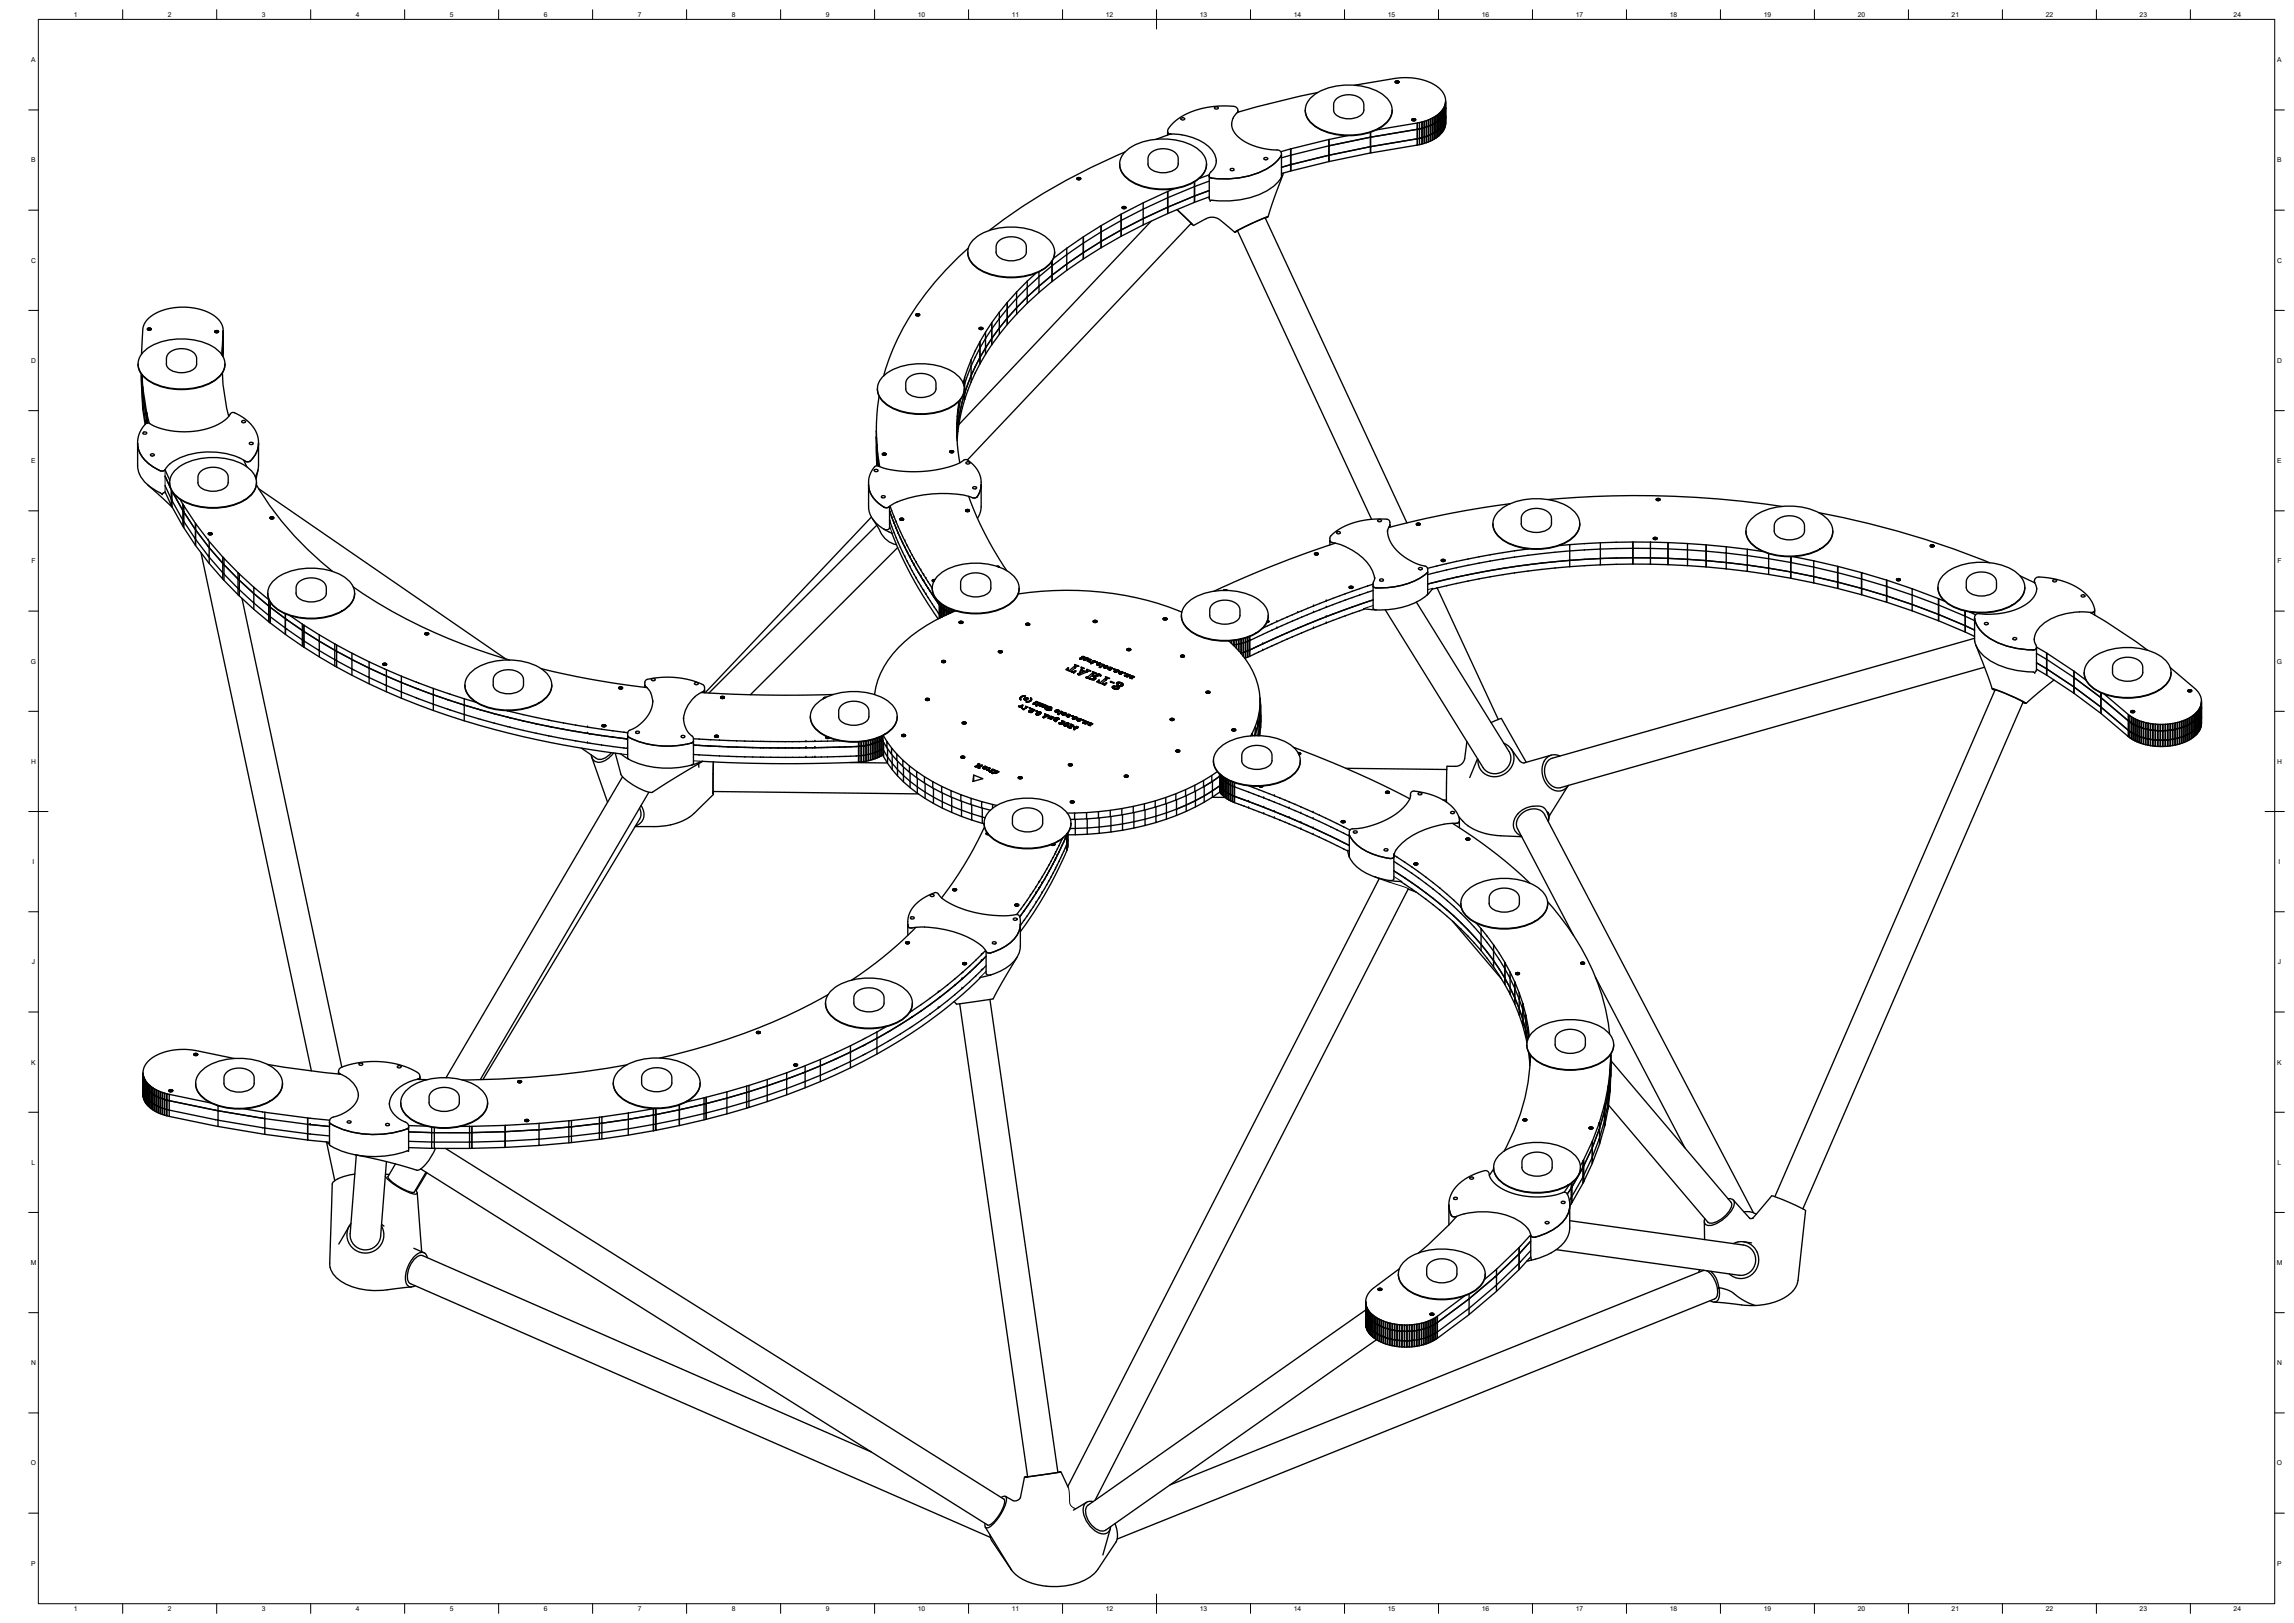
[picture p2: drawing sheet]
<svg xmlns="http://www.w3.org/2000/svg" width="1189mm" height="841mm" viewBox="0 0 1189 841" stroke-linecap="round" stroke-linejoin="round" font-family="sans-serif">
<defs><g id="words">
<g font-size="3.5">
<text x="38" y="9">1</text>
<text x="87" y="9">2</text>
<text x="136" y="9">3</text>
<text x="184" y="9">4</text>
<text x="233" y="9">5</text>
<text x="282" y="9">6</text>
<text x="331" y="9">7</text>
<text x="379" y="9">8</text>
<text x="428" y="9">9</text>
<text x="476" y="9">10</text>
<text x="524" y="9">11</text>
<text x="573" y="9">12</text>
<text x="622" y="9">13</text>
<text x="670" y="9">14</text>
<text x="719" y="9">15</text>
<text x="768" y="9">16</text>
<text x="817" y="9">17</text>
<text x="865" y="9">18</text>
<text x="914" y="9">19</text>
<text x="963" y="9">20</text>
<text x="1011" y="9">21</text>
<text x="1060" y="9">22</text>
<text x="1109" y="9">23</text>
<text x="1158" y="9">24</text>
<text x="16" y="32">A</text>
<text x="1180" y="32">A</text>
<text x="16" y="84">B</text>
<text x="1180" y="84">B</text>
<text x="16" y="136">C</text>
<text x="1180" y="136">C</text>
<text x="16" y="188">D</text>
<text x="1180" y="188">D</text>
<text x="16" y="240">E</text>
<text x="1180" y="240">E</text>
<text x="16" y="292">F</text>
<text x="1180" y="292">F</text>
<text x="16" y="344">G</text>
<text x="1180" y="344">G</text>
<text x="16" y="396">H</text>
<text x="1180" y="396">H</text>
<text x="17" y="448">I</text>
<text x="1181" y="448">I</text>
<text x="17" y="500">J</text>
<text x="1181" y="500">J</text>
<text x="16" y="552">K</text>
<text x="1180" y="552">K</text>
<text x="16" y="604">L</text>
<text x="1180" y="604">L</text>
<text x="16" y="655">M</text>
<text x="1180" y="655">M</text>
<text x="16" y="707">N</text>
<text x="1180" y="707">N</text>
<text x="16" y="759">O</text>
<text x="1180" y="759">O</text>
<text x="16" y="811">P</text>
<text x="1180" y="811">P</text>
<text x="38" y="835">1</text>
<text x="87" y="835">2</text>
<text x="136" y="835">3</text>
<text x="184" y="835">4</text>
<text x="233" y="835">5</text>
<text x="282" y="835">6</text>
<text x="331" y="835">7</text>
<text x="379" y="835">8</text>
<text x="428" y="835">9</text>
<text x="476" y="835">10</text>
<text x="524" y="835">11</text>
<text x="573" y="835">12</text>
<text x="622" y="835">13</text>
<text x="670" y="835">14</text>
<text x="719" y="835">15</text>
<text x="768" y="835">16</text>
<text x="817" y="835">17</text>
<text x="865" y="835">18</text>
<text x="914" y="835">19</text>
<text x="963" y="835">20</text>
<text x="1011" y="835">21</text>
<text x="1060" y="835">22</text>
<text x="1109" y="835">23</text>
<text x="1158" y="835">24</text>
</g>
</g></defs>
<!-- layer: Visible -->
<g fill="none" stroke="#000" stroke-width=".7">
<path d="M630 56v-1a.7 .7 0 0 1 1 1 .7 .7 0 0 1-1 1l-1-1zM642 58l-3 3-1 4M642 58l-1-2-4-1h-9l-8 2-6 3-5 3-4 4v3M676 57a13 13 0 0 0 11 11 32 32 0 0 0 32-5l2-3v-3M679 51a32 32 0 0 1 40 0 9 9 0 0 1-3 14 33 33 0 0 1-37-2 8 8 0 0 1 0-12zM683 48l-42 10M692 52l2-2 3-1h4l3 1a5 5 0 0 1 3 4 6 6 0 0 1-8 8 6 6 0 0 1-8-8zM702 44l22-4h7l9 2 6 4a9 9 0 0 1 3 7v3M723 42v1h2M723 42v1M724 42l-1 1M724 42v1"/>
<path d="M725 43l-1-1v1M725 42v1M725 43h.1M745 60h-1v3l-1 1v5h-1v4M745 59v4h-1v5l-1 1v3l-1 1M746 59h-1v4M746 59v3l-1 1M746 58v1v3l-1 1v5h-1v4M746 58v4v5l-1 1v3h-1M748 57l-1 4h-1v5M748 57l-1 9h-1M748 56v4z"/>
<path d="M748 59v5M748 55v9l-1 5 1-13M749 55l-1 4zM749 54l-1 14M749 57v5M749 53l-1 14M749 56v5zM749 56v10M749 53v4zM749 60v4M583 79a32 32 0 0 1 40 0 9 9 0 0 1-3 14 33 33 0 0 1-37-2 8 8 0 0 1 0-12zM583 79l-18 8-24 13-12 7-16 12"/>
<path d="M596 79l3-1 2-1h4l3 1a5 5 0 0 1 3 4 6 6 0 0 1-8 8 6 6 0 0 1-8-8zM605 69h1a31 31 0 0 1 22 9l2 3v3M607 69l-8 3M612 62a.9 .9 0 0 0 1 0 .9 .9 0 0 0 1-1h-1l-1 1M638 64l2 5 5 4 7 3 10 2h2v2v12M669 77l-5 2M669 77v3l-5 2M689 72l-20 5v12l-5 1M689 72v4l-20 4v5l20-5v-4l21-5-21 5v4l-20 5v4M698 70l-9 2v4M710 69v2v-2M732 62l1 1"/>
<path d="M732 62h.1M732 61v2M733 61l-1 2M733 61v2M733 62v1M734 62h-1v1M734 62l-1 1M734 64l-21 3M735 64l-1 3-24 4v5l-21 4v4l-20 5M736 64h-1v3l-25 4v5l-21 4v4M736 67v5h-2v3l-24 4M736 67h-1v5l-25 4v3"/>
<path d="M736 72h-1l-1 3M736 72v3h-1M737 63l-1 1v3h-2v5l-24 4v3l-21 5M737 63v3l-1 1M738 63h-1v3l-1 1M738 63v3h-1v5l-1 1M739 63h-1v3h-1v5l-1 1M739 62v4h-1v5h-1v4h-1M740 62h-1v4h-1v5h-1v4M740 62v3l-1 1v5h-1v3l-1 1M741 62h-1v3l-1 1v5h-1v3M741 62v3h-1v5l-1 1v3h-1"/>
<path d="M742 61l-1 1v3h-1v5l-1 1v3M742 61v3l-1 1v5h-1v4h-1M742 69v4h-1M743 61h-1v3l-1 1v5h-1v4M743 61v3h-1v5l-1 1v3h-1M744 60l-1 1v3h-1v5l-1 1v3M744 68l-1 1v3M744 60v3l-1 1v5h-1M745 63h-1v5M745 63v5h-1v4h-1M745 71l1-1v-3v-1l1-8h-1v3v1v5l-1 1v3M746 66v1v3"/>
<path d="M746 66v4M747 66h-1v4M747 66v3l-1 1M748 60l-1 6M748 64v4zM749 62v4zM749 65v-4v4M749 61v4M558 93h2M558 92v1M559 92l-1 1M559 92v1"/>
<path d="M560 92v1zM560 92l-1 1M580 85a13 13 0 0 0 11 11 32 32 0 0 0 32-5l2-3v-3M608 98l-3 1v3M619 94v3v-3M627 94l-8 3v5l8-3-8 3v3M627 91l-6 2M630 83l-1 4-2 3v13v1h1a46 46 0 0 0 33-8l3-4M638 87a.9 .9 0 0 1 1 0 .9 .9 0 0 1 0 1h-1zM655 82h1h1l-1 1zM664 80a29 29 0 0 1-22 12h-3a25 25 0 0 1-12 0v-1M664 87l5-2-5 2"/>
<path d="M665 90l-8 22M571 117l10-6v3l-10 6zM581 119l-10 6v-5M581 119l-10 6v3M581 119v3l-10 6M582 107v1h1M582 107v1M583 107l-1 1M583 107v1M583 108v-1v1M592 105l-11 6v8M597 115l-100 105"/>
<path d="M605 102v5M605 107l-13 6v-5l13-6v-3l-13 6v3l-11 6v5l11-6-11 6v3M605 107l-13 6v4l-11 5M605 102l14-5v8l-14 6v-4l14-5-14 5zM605 107v4l-13 6M617 116l2 1-9-8 7 7-116 122M619 117l7-4h3l3 1 8 6M627 102l-8 3M656 113l1-1-17 8h1M502 131a13 13 0 0 0 10 11 32 32 0 0 0 32-5l2-4 1-2M502 129l-17 17-10 12-10 18-4 10-3 9M504 124a32 32 0 0 1 40 0 9 9 0 0 1-3 15 33 33 0 0 1-37-2 8 8 0 0 1 0-13z"/>
<path d="M517 125l2-1 4-1h3l3 1a5 5 0 0 1 3 4 6 6 0 0 1-8 7 6 6 0 0 1-8-7zM545 135v3v-3M553 129l-7 5M561 134l1-3 9-6-9 6v-5l9-6v-3l-9 6-1 11-8 6M561 123l-8 6v3l-8 6v5l8-6-8 6v3M562 123l-1 3-8 6v5l8-6-8 6v3l-8 6M571 120v5M571 125v3l-9 6M522 157l-4 5v3l-4 5v5l4-5M522 157v3l-4 5v5l4-5-4 5v3l-4 6v-4l4-5M527 151l-5 6v3M532 154l-5 5v4l-5 5v-3l5-6-5 6v-5"/>
<path d="M532 146l-5 5v4l-5 5M532 149h.1M532 154v3l-5 6M537 142l-5 4v3l-5 6v4l5-5M538 152l-6 5M538 148l-6 6M538 141v2l7-5v5M538 148l-6 6v-5M538 148h.1M545 143l-7 5v-5l-6 6M545 143l-7 5v4M545 143v3l-7 6"/>
<path d="M76 171l1-1v1M77 170v1M78 170l-1 1M78 170v1M78 171v-1v1M78 170a.9 .9 0 0 1-1 1 .9 .9 0 0 1-1-1v1M111 172a.9 .9 0 0 0 1 0 .9 .9 0 0 0 1-1v1M111 172h.1M112 171l-1 1M112 171v1M113 171l-1 1M113 171v1v-1v1"/>
<path d="M113 172h.1M116 175v5zM116 175v-4a14 14 0 0 0-13-11l-7-1-8 1-6 2-5 3a9 9 0 0 0-3 6l-1 13M116 175l-1 9 1-13-1 13M116 179v4M116 180l-1 4M116 179v6M475 163v1h1M475 163h.1M475 163v1M476 163l-1 1M476 163v1"/>
<path d="M476 163v1v-1v1M477 163h-1M477 163l-1 1M477 163h.1M508 170v1h1M508 177l-3 5a10 10 0 0 0-2 8M508 177v3l-3 5M508 170v1M509 170l-1 1M509 170v1M509 170h.1M511 175v5l3-5"/>
<path d="M511 172l-3 5v3M511 175l3-4v-4l-3 5v3l-3 5M511 175h.1M514 175l-3 5v4l-3 4M514 175v4l-3 5M518 162l-4 5v8M518 162h.1M518 170h.1M522 160v8l-4 5M72 189a13 13 0 0 0 10 11 32 32 0 0 0 32-5l2-4 1-2M73 194l1 14M73 195l1 17"/>
<path d="M73 194l1 9M74 194v6M74 182a32 32 0 0 1 40 0 9 9 0 0 1-3 15 33 33 0 0 1-37-2 8 8 0 0 1 0-13zM87 183l3-2h3h3l3 1a5 5 0 0 1 3 4 6 6 0 0 1-8 7 6 6 0 0 1-8-7zM115 193l1 6 3 17M457 195a32 32 0 0 1 40 0 9 9 0 0 1-2 15 33 33 0 0 1-38-2 8 8 0 0 1 0-13zM471 196l2-2h3h3l3 1a5 5 0 0 1 3 4 6 6 0 0 1-8 7 6 6 0 0 1-8-7zM500 199v1M500 196l-1 2M500 199v5l3-9-2 4M500 196h.1M501 191l-1 5v3"/>
<path d="M501 194l-1 5M501 199l-1 5v3M501 194h.1M501 191h.1M501 199h.1M503 190l-2 4M503 190v5l5-10-3 5a10 10 0 0 0-2 8M503 186l-2 5M503 198l-2 5M505 185l-2 5M505 185h.1M505 193l-2 5"/>
<path d="M505 193h.1M508 180v9l-3 4M508 180v5l3-5-3 5v4M511 184h.1M74 200h.1M74 208h.1M74 203v1M74 200v1M74 204v5v-1M74 201l2 13v3l-2-13M74 201v3v-1M74 209l2 11"/>
<path d="M74 204l2 13M74 204h.1M74 209h.1M74 209l1 11M76 217v2v-2v2v-1M76 217v1M76 215v-1v3M76 218h.1M76 215h.1M76 215l1 4M125 218h2v1a1 1 0 0 1-1 0 1 1 0 0 1-1-1zM455 201a13 13 0 0 0 10 12 32 32 0 0 0 32-5l2-4 1-3"/>
<path d="M456 205l-2 18M496 220v10l1 10M496 220h.1M496 216h.1M496 219h.1M496 219v5M496 216v4M496 212v4M496 212h.1M497 211l-1 8M497 208l-1 4M497 211h.1"/>
<path d="M497 216h.1M497 216l-1 4M497 208h.1M498 212h.1M498 212l-1 4M498 207l-1 4M499 208l-1 4M499 208l1-4-3 12-1 11M499 208h.1M500 207l-4 17M501 203h.1M501 203l-1 4"/>
<path d="M71 230a17 17 0 0 0 14 14l1-1M71 230v11a19 19 0 0 0 13 15l2-1M71 230l1-4 1-4a4 4 0 0 1 4-3l5 2 5 2 8 1 6-1 6-1 6-2 4-2 3-4a18 18 0 0 1 14 15v13l-2 5M75 224h1a.9 .9 0 0 1-1 1 .9 .9 0 0 1-1-1h1M78 235a.9 .9 0 0 1 1 0 .9 .9 0 0 1 1 1h-2zM124 237a37 37 0 0 0-37 4l-1 2M126 238l2 4M131 230h-2a.9 .9 0 0 1 1-1 .9 .9 0 0 1 1 1M134 230a11 11 0 0 1-6 9l-4-2M454 227v5M454 223v4M454 227l1 8"/>
<path d="M454 232h.1M454 232v3M454 232v9M454 235l1 5M454 227h.1M454 235h.1M454 227l1 5M455 240v1M455 235v3M455 232h.1M455 235h.1M455 240h.1"/>
<path d="M455 232v3M455 238v4zM455 235l1 7M457 235l1 1h1M458 235h-1M458 235v1M459 235l-1 1M459 235v1M492 234l1 1h1M493 234h-1M493 234h.1M493 234v1"/>
<path d="M493 233v2v-2M494 234l-1 1M494 234v1M496 227h.1M496 227v1M496 220v7M496 224h.1M496 224v3M501 238h-1l-4 2-5 2-11 2h-11l-11-1a4 4 0 0 0-6 1l-2 5v14a14 14 0 0 0 8 11M501 238l5 5 2 5v15l-1 6M502 239h-1a.8 .8 0 0 0 1 1 .8 .8 0 0 0 1 0l-1-1M77 251l12 12"/>
<path d="M86 252l3 7v4M86 247l2 6M86 243l2 6M86 255l3 7M88 250h.1M89 254v5v-4M89 255l6 10M91 244a32 32 0 0 1 39 0 9 9 0 0 1-2 14 33 33 0 0 1-37-2 8 8 0 0 1 0-12zM93 259l2 2M104 244l2-1 3-1h4l2 1a5 5 0 0 1 3 4 6 6 0 0 1-8 8 6 6 0 0 1-7-8zM133 251a160 160 0 0 0 39 45M133 250a13 13 0 0 1-11 11 32 32 0 0 1-32-5l-2-3v-3"/>
<path d="M134 243l-1 5M134 253l128 88M450 251a13 13 0 0 0 10 12 59 59 0 0 1 45-5 6 6 0 0 0 3-7M453 243a1 1 0 0 1 2 0 .8 .8 0 0 1 0 1h-1zM457 258a.9 .9 0 0 0 1 0 .9 .9 0 0 0 1-1 1 1 0 0 0-2 0 .9 .9 0 0 0 0 1M502 257l8 19 12 20M506 253a.9 .9 0 0 0-1-1 .9 .9 0 0 0-1 1h1M802 259l33-2h32l24 2 32 3M858 259h1M859 258l-1 1M859 258v1M860 258l-1 1"/>
<path d="M860 258v1M860 259v-1v1M860 259h-1M95 261v4zM95 270l6 9v-5l7 9M95 270v-5l6 10v-4l7 10M95 265v5v-1v4v-3M95 265v4l-6-10v4l6 10M95 265l6 9v-3M95 265v-3l6 9M95 270v3l6 10M108 276v1v-1a.9 .9 0 0 0 1 1 .9 .9 0 0 0 1-1l-1 1"/>
<path d="M109 276l-1 1M109 276v1M110 276v1zM140 268v1v-1M140 268v1M141 268l-1 1M141 268v1M141 268v1l1-1M142 268v1zM142 268v1M142 268a1 1 0 0 1-1 1 1 1 0 0 1-1-1M452 268l-87 91"/>
<path d="M452 269l2 3a17 17 0 0 0 11 10M454 272l-87 87M458 274l4 2M461 265h.1M461 262v12h-1h-2M461 270l1 3M461 265l1 3M461 262l1 3M462 273l1 3M462 268l1 3M462 265h.1M462 268h.1"/>
<path d="M462 273h.1M462 265l1 3M462 276l6 13 5 10 13 22M463 276h.1M463 271h.1M463 268h.1M463 276l1 3M463 271l1 3M463 268l3 5M464 279l2 2M464 274l2 2M464 274h.1"/>
<path d="M464 279h.1M466 276h.1M466 273h.1M466 276l1 3M466 273l1 3M466 269l1 1h1M467 269h-1M467 279h.1M467 276h.1M467 276l3 6M467 279l1 2M467 269v1"/>
<path d="M468 269l-1 1M468 269v1M468 269h.1M500 265h2M501 264l-1 1M501 265v-1v1M501 264v1M502 264l-1 1M502 264v1M502 265h.1M693 276a.8 .8 0 0 1 1-1 .8 .8 0 0 1 0 1 1 1 0 0 1-1 1 1 1 0 0 1 0-1zM711 269l-70-149 14-7h1l73 158"/>
<path d="M714 269h2a.9 .9 0 0 1-1 1 .9 .9 0 0 1-1-1zM719 275a22 22 0 0 0 14 16l4 2a2.3 2.3 0 0 1 3 2v13M720 272l-1 3M720 273v-2a4 4 0 0 0-4-2l-11 1-9 3-7 5v4M734 271a1 1 0 0 0 1 1 1 1 0 0 0 1 0M734 271v1M735 271l-1 1M735 271v1M736 272l-1-1v1M736 271v1M774 271v1M776 265a32 32 0 0 1 40 0 9 9 0 0 1-2 15 33 33 0 0 1-38-2 8 8 0 0 1 0-13z"/>
<path d="M783 261l-30 5-33 7M790 266l2-2 3-1 3 1 3 1a5 5 0 0 1 3 4 6 6 0 0 1-8 7 6 6 0 0 1-8-7zM819 271a13 13 0 0 1-11 12 32 32 0 0 1-32-5l-2-4v-2M857 279h.1M857 278v2v-2l1 2v-2M858 279v1v-1M859 279h-1M859 279h.1M859 279h-2M905 275a13 13 0 0 0 10 11 32 32 0 0 0 32-5l2-3 1-3M908 269a32 32 0 0 1 39 0 9 9 0 0 1-2 14 33 33 0 0 1-37-2 8 8 0 0 1 0-12zM921 270l2-2 3-1h3l3 1a5 5 0 0 1 3 5 6 6 0 0 1-8 7 6 6 0 0 1-8-7z"/>
<path d="M943 266l25 5 16 4 29 10 18 7M101 283v-8l7 8M104 286l57 269M108 283v1M108 283h.1M108 289h.1M108 284h.1M108 289v3l7 8M108 289l7 8v-5M108 284v5l-7-10v4l7 9M108 284l7 8v-3M108 281v3v-1"/>
<path d="M108 284l7 8M108 281l8 8M115 297v3l1 1M115 297h.1M115 297l1 1v-5l7 7M115 292l1 1M116 293v-4l7 8M116 293h.1M116 293l7 7v-3M123 297h1M124 297v4l-1-1M124 297l8 7"/>
<path d="M465 284l-76 76M466 281h.1M466 281l1 3M467 284h.1M467 284l1 2M468 286l2 5M468 281l1 2M468 281h.1M468 286h.1M469 283l1 3M469 283h.1M470 291h.1"/>
<path d="M470 282h.1M470 282v1M470 286h.1M470 283h.1M470 291l3 5M470 286l3 5M470 283l3 4M472 285h.1M473 296h.1M473 291h.1M473 287h.1M473 291l2 4"/>
<path d="M473 296l1 2M473 287l1 3M474 298l2 4M474 290h.1M474 298h.1M474 290l2 3M475 295l1 2M475 295h.1M476 297h.1M476 293h.1M476 297l2 3M476 293l2 4"/>
<path d="M478 297h.1M478 297l3 4M486 299a32 32 0 0 1 39 0 9 9 0 0 1-2 14 33 33 0 0 1-37-2 8 8 0 0 1 0-12zM499 299l3-2h3h2l4 1a5 5 0 0 1 2 4 6 6 0 0 1-7 7 6 6 0 0 1-8-7zM517 293h.1M517 293v1M518 293l-1 1M518 294h.1M681 287h1M681 287h.1M682 287h-1M682 287h.1"/>
<path d="M682 286v2M683 286l-1 2M683 288v-2v2M683 287h.1M683 287v1l-1-1M689 280v1a33 33 0 0 1 22 15l1 4M692 281l-32 12-31 13M712 299v3M735 294h2v1h-1zM740 296a35 35 0 0 1-28 8M745 297h.1M745 297l-5 1"/>
<path d="M745 293l-5 1M745 293h.1M747 290v1v-1v1M748 290l-1 1M748 290v1M749 290l-1 1M749 291v-1v1h-2M749 290v1M755 291h.1M755 294l-10 3M755 291l-10 2M755 299l-10 2"/>
<path d="M755 294h.1M755 299h.1M761 290h.1M761 293h.1M761 293l-6 1M761 290l-6 1M761 298l-6 1M761 298h.1M772 291l-11 2M772 287l-11 3M772 299l-11 2M772 296l-11 2"/>
<path d="M772 291h.1M772 287h.1M772 299h.1M772 296h.1M779 290h.1M779 286h.1M779 290l-7 1M779 286l-7 1M779 298h.1M779 295h.1M779 298l-7 1M779 295l-7 1"/>
<path d="M779 295l35-5a435 435 0 0 0-74 13l5-2M792 284l-13 2M814 282l-6 1M829 281l-15 1v3l-35 5M838 284l-9 1v4h17h-8M838 281h-9v4h-15v5l15-1-15 1v4l-35 4M838 289h-9v4l-15 1M838 284h.1M838 281h.1M838 292h.1M838 289h.1M838 292l-9 1"/>
<path d="M846 281h-8M846 281v3h-8M855 284v5h9h-9M855 281h-9v11h-8M855 289h-9v3M855 284h.1M855 292h.1M855 281v3h-9v5h9M855 289v3h-9M855 281h9M864 293l1-4 10 1-10-1v-5l10 1v-3h9v4l-9-1v5h9h-9v3h-10M865 281l-1 3h-9"/>
<path d="M875 282l-10-1-1 12-9-1M884 286v8l-9-1M884 286v5h11M895 283l-11-1v4M895 292l-11-1v3l11 1v-3l11 1M906 285l-11-2v4l-11-1M906 296h.1M906 293l11 1-11-1v-5l10 1 1 5 11 2-11-2v4l-11-2M906 285v3l-11-1v4l11 2M906 293v3l-11-1M906 285l8 1M917 287v3l11 1v9l-11-2"/>
<path d="M928 288v3v-3M929 288l11 3M940 299l-12-3v4M940 291v3l-12-3v5l12 3M940 299v3l-12-2M940 291l12 2M940 299l12 3M952 297v5M952 297v5l13 3M952 294v3l-12-3v5l12 3M952 297l13 3v-3M965 297l-13-3v3"/>
<path d="M983 300v1M984 300l-1 1M984 300v1M1000 283h1M1000 283h.1M1001 283h-1M1001 282v1M1002 282l-1 1M1002 282v1M1002 283h-1M1002 283v-1v1M1007 298a32 32 0 0 1 40 0 9 9 0 0 1-3 15 33 33 0 0 1-37-2 8 8 0 0 1 0-13z"/>
<path d="M1020 299l3-2 3-1 3 1 3 1a5 5 0 0 1 3 4 6 6 0 0 1-8 7 6 6 0 0 1-8-8zM1047 298l7 4M123 305v3l1 1M123 305h.1M123 300h.1M123 300v5l-7-7v3l7 7M123 300l1 1M124 306h.1M124 306v3l8 7M124 306l8 6v-4M124 301v5l-1-1M124 301l8 7"/>
<path d="M125 310l52 243M132 304l7 7v3l-7-6zM132 308l7 6M139 307a13 13 0 0 0 10 12 32 32 0 0 0 32-5l2-4 1-3M139 314v5l-7-7v4l7 6M139 319v3M139 314l1 1M139 319v3l1 1v-3M140 311l-1 3M140 315l-1-1v5M140 312v3M140 312v3l8 6-8-6v5"/>
<path d="M140 315v5l-1-1M140 320v3l8 6v-4M142 301a32 32 0 0 1 39 0 9 9 0 0 1-2 15 33 33 0 0 1-37-2 8 8 0 0 1 0-13zM148 318v7l-8-5M148 318v3h1M150 319l7 4M155 302l2-2 3-1 3 1 3 1a5 5 0 0 1 3 4 6 6 0 0 1-8 7 6 6 0 0 1-8-7zM183 304a280 280 0 0 0 81 38M476 302h.1M476 302l1 2M477 304l1 1M477 304h.1"/>
<path d="M478 305h.1M478 300h.1M478 305l3 5M478 300l2 3M480 303l4 7M480 303h.1M481 310h.1M481 301h.1M481 310l3 5M481 301l2 4M483 308l4 5M483 305h.1"/>
<path d="M483 301h1M483 305a13 13 0 0 0 11 11 32 32 0 0 0 32-5l2-3v-3M483 301h.1M483 300v1M484 300l-1 1M484 300v1M484 315h.1M484 310h.1M484 310l3 3M485 300l-1 1M487 313v-1v2v-1v7M487 313v5l-3-3"/>
<path d="M487 313v6v-1M487 319v1M487 313l1 2-1-1v5M488 313v7l-1-1M488 313v2h1M488 320h.1M489 315h-1v5M489 314v1M489 314v1l1 1-1-1v4v-4M490 314v2v3zM490 315v4M491 315v2v2"/>
<path d="M491 315v3M491 315v2h1h-1v1M492 315v3M492 316v2M493 316v1M494 316v1M495 316v1M495 317a71 71 0 0 0-39 32l-2 7-1 4M528 308a162 162 0 0 1 84 9M612 319a13 13 0 0 0 11 11 32 32 0 0 0 32-5l2-3v-3M615 313a32 32 0 0 1 40 0 9 9 0 0 1-3 14 33 33 0 0 1-37-2 8 8 0 0 1 0-12zM628 313l3-1 3-1h3l3 1a5 5 0 0 1 3 4 6 6 0 0 1-8 7 6 6 0 0 1-8-7z"/>
<path d="M634 306h.1M635 306h-1M635 306h.1M636 306h-1M636 306h.1M667 320h.1M667 320l-3 1M670 319h.1M670 319l-3 1M675 320h.1M675 317h.1M675 320l-2 1"/>
<path d="M675 317l-5 2M678 319l-3 1M678 315l-3 2M678 319h.1M678 315h.1M684 313h.1M684 316l-6 3M684 313l-6 2M684 316h.1M691 313l-7 3M691 310l-7 3M691 318l-7 3"/>
<path d="M691 318h.1M691 313h.1M691 310h.1M699 304l1 1M699 304v1v-1M700 305v-1v1M700 304l-1 1M701 310h.1M701 310l-10 3M701 306l-10 4M701 318l-17 6M701 315l-10 3"/>
<path d="M701 315l11-4-31 11-33 15v-7M701 306h.1M701 318h.1M701 315h.1M701 304v1l-1-1v1v-1v1M701 304v1M701 304l-1 1M705 316h.1M707 315l6 1M707 316l-6 2M709 307l-8 3M709 304l-8 2"/>
<path d="M709 307h.1M709 304h.1M712 302v13l1 1M712 306l-3 1M712 303l-3 1M712 301v1M715 300a.9 .9 0 0 1 1 0 .9 .9 0 0 1 1 1h-2zM734 312l48 77a8 8 0 0 1-3 11 8 8 0 0 1-10-2l-51-82M740 308a38 38 0 0 1-27 8M742 305l-2 3M745 305h.1M745 305h-3"/>
<path d="M745 301h.1M745 305l31 68M755 302l-10 3M755 302h.1M761 301h.1M761 301l-6 1M940 302h.1M952 302v3l-12-3M978 301l-13-4v11l-13-3v-3l13 3M978 301v3l-13-4v5l13 4-13-4v3l13 4v-11l13 4M983 301h2v-1v1l-1-1v1M1004 304a13 13 0 0 0 11 12 32 32 0 0 0 32-6l2-3v-3"/>
<path d="M1005 310l-14-5v3l-13-4v5l13 4-13-4v3M1005 310v3l-14-5v5l14 5-14-5v4l-13-5M1008 312l-3-2v12l-14-5M1018 317l1 2v-2M1021 317l3 2M1054 302h.1M1054 302l1-3h4l8 2 8 3 5 3 3 4 2 4 1 4M1054 302l2 3M1056 305l-1 2-2 3-3 3-4 2-10 3h-11l-1 1-1 1v12M1064 301h2a.9 .9 0 0 1-1 1 .9 .9 0 0 1-1-1zM1079 308l2 1a.9 .9 0 0 1-1 0 .9 .9 0 0 1-1-1zM1083 317l9 5 21 15"/>
<path d="M1083 317a33 33 0 0 0-26 9l-2 3-1 2M1086 316l-1 1h-2M148 325v4l9 6M148 325l9 7M149 321h-1v4M149 321l8 6M157 327h.1M157 323h.1M157 332v-5l8 5v-3l8 5M157 332v3M157 324v-1v4M158 324l-1 3"/>
<path d="M165 329l-7-5v3h-1v5M166 332l-1 5-7-5v3l7 5M166 332l-8-5v8M166 332l7 5v-3h1M166 332l8 5M173 337v5l-8-5v3l8 5M174 337v-3l8 4M174 337h.1M174 334h.1M174 337l8 5v-4l9 5M221 328l-1 1v-1M221 328v1"/>
<path d="M222 328l-1 1M222 328v1M222 328a1.1 1.1 0 0 1-1 1 1.1 1.1 0 0 1-1-1M497 322a1.1 1.1 0 0 0 1 1 1.1 1.1 0 0 0 1-1M497 322v1M497 322l1 1M498 322v1M498 322l1 1M499 322v1v-1M499 322v1zM517 338l1-1v1M518 338v-1v1"/>
<path d="M518 337v1M518 337l1 1M519 337v1M519 338v-1v1M519 338a1 1 0 0 1-1 0 1 1 0 0 1-1 0M532 323v1M532 324v-1v1M532 323l1 1M533 323v1M533 323h1a1 1 0 0 1-1 1 1 1 0 0 1-1-1v1M533 323v1zM567 322a1.1 1.1 0 0 0 2 0h-1"/>
<path d="M567 322v1M567 321v2M567 321l1 2M568 321v2M568 322h.1M584 336l1 1M585 336v1M585 336l1 1M586 336h.1M586 337v-1v1M586 336v1M586 336v1a1.1 1.1 0 0 1-1 0 1.1 1.1 0 0 1-1-1v1v-1v1"/>
<path d="M603 321h.1M603 320v1M603 321v-1v1M603 320l1 1M604 320v1M604 320l1 1h-1h-1M605 320v1zM605 321h.1M612 340h.1M612 340v1v-1M612 339l1 2v-2v2v-1M613 340h1"/>
<path d="M637 332a42 42 0 0 1 16 37M637 332h.1M638 332v1M638 332v2M639 334v1M639 332l1 3M640 332v2h1v2M641 332v4M641 332v2h1v3M642 332v5M642 331v3h1v5M643 331v7h1l-1 1"/>
<path d="M643 338h.1M643 331v2h1v7M644 331v7h1h-1v2M644 331v2h1v8M645 331l1 7 1-1-1 1-1 3M646 331v2l1-1M647 332v9h-1M647 330v2h1v5v3l-1 1v-4h1h-1zM652 338l-4 2M652 338h.1M656 323h.1M657 322v1"/>
<path d="M657 321v2v-1M657 322h.1M658 322l-2 1M658 322h-1M659 327l-11 5v-2M659 331l-11 6v3M659 323l-4 2M659 335l-7 3M659 327h.1M659 323h.1M659 335h.1M659 331h.1"/>
<path d="M662 334l-3 1M662 330l-3 1M662 334h.1M662 330h.1M664 321l-5 2M664 324l-5 3M664 332l-2 2M664 329l-2 1M664 324h.1M664 321h.1M664 332h.1M664 329h.1"/>
<path d="M667 331h.1M667 328h.1M667 331l-3 1M667 328l-3 1M667 323h.1M670 322l-6 2M670 330h.1M670 330l-3 1M670 327l-3 1M670 322h.1M670 327h.1M673 321l-3 1"/>
<path d="M673 321h.1M673 329h.1M673 326h.1M673 329l-3 1M673 326l-3 1M675 325h.1M675 328l-2 1M675 325l-2 1M675 328h.1M678 323l-3 2M678 323h.1M681 322h.1"/>
<path d="M681 322l-3 1M684 324h.1M684 324l-9 4M684 321l-3 1M684 321h.1M1005 322v-4l13 6-13-6v-4l13 5v8l-13-5M1019 328l4 2M1023 322l-4-3v5l4 3-4-3-1 3M1023 332h.1M1023 331l-219 62M1023 321h.1M1023 321a23 23 0 0 0 19 14l9 2h3l1-1"/>
<path d="M1024 334l8 23M1028 323a1.1 1.1 0 0 1 2-1 1 1 0 0 1 0 2h-1zM1043 331a.9 .9 0 0 1 1-1 .9 .9 0 0 1 1 1h-1zM1054 331l1 4v12v2l-1-1a44 44 0 0 1-27-9 13 13 0 0 1-4-7M1055 335l6 3M1061 338v4l-6-3M174 342h-1v3l1 1M174 342v4l8 4M182 342l-8-5v5M182 342h.1M182 342v5l-8-5M182 342h1"/>
<path d="M183 342l8 4v-3l8 4M183 342l8 4M191 346v5l-9-4v3l9 4M191 346l8 4M199 344h-1M199 344v1v-1M199 344v1M199 355l-8-4v3l9 4M199 355h.1M199 350h.1M199 347h.1M199 350h1"/>
<path d="M199 347h1M200 344l-1 1M200 344v1M200 344h.1M200 355v3l8 4M200 355h.1M200 350h.1M200 350v5h-1M200 350l8 4v-4l8 3M200 347v3h-1M200 350l16 7M200 347l8 3"/>
<path d="M200 344a1 1 0 0 1-1 1 1 1 0 0 1-1-1M208 354v5l-8-4M216 357h.1M216 353h.1M216 357l8 3M216 353l9 4M224 360l8 3M232 359l-7-2-1 3M232 359h.1M232 359l1 1M233 360h.1M233 360l8 2"/>
<path d="M241 355a13 13 0 0 0 10 11 32 32 0 0 0 33-5l2-3v-3M244 349a32 32 0 0 1 39 0 9 9 0 0 1-2 14 33 33 0 0 1-37-2 8 8 0 0 1 0-12zM271 355a8 8 0 0 1-11 4 5 5 0 0 1-4-7 8 8 0 0 1 11-5l1 1a5 5 0 0 1 3 4v3M280 346a446 446 0 0 0 55 10M321 356a1.1 1.1 0 0 0 1 1 1.1 1.1 0 0 0 1-1v1M321 356v1M322 356l-1 1v-1v1M322 356v1M323 356l-1 1M323 356h.1M334 355a12 12 0 0 1 4 9M334 356v-2a5 5 0 0 1 5-3h10l11 2a8 8 0 0 1 5 3v3"/>
<path d="M338 352a.8 .8 0 0 1 1 0 .8 .8 0 0 1 0 1 .9 .9 0 0 1-1 0 .9 .9 0 0 1 0-1zM360 354h2v1a1 1 0 0 1-1 0 1 1 0 0 1-1-1zM363 359l33 1h36M365 358a20 20 0 0 0-11 15M488 343h.1M488 342v1M488 342l1 1M489 342v1M489 342l1 1M490 342v1M490 342v1zM490 343h-1h-1"/>
<path d="M553 347h1M554 347v1M554 346l-1 1M554 347v-1l-2 1h2M555 348l1 1M555 348h1M556 348h.1M556 348v1M557 348v1l-1-1v1M557 348h.1M557 344l2 1h-1l-3 3h-1l3-3v1v-1v1M557 345v1v-1"/>
<path d="M557 348l-1 1M559 349h.1M559 349v1M559 349h1v1M560 342h.1M560 341h.1M560 341v1M560 346h2h-1l-2 3 2-3v1M560 346l1 1M561 341h.1M561 341v-1l-1 1M561 340v1z"/>
<path d="M561 347l1 1h-1M561 340v1M561 340h.1M561 340l-1 2M562 342h.1M562 341h.1M562 342v-1v1M562 340h.1M562 341v1M562 340v1M562 341h1M563 348l-3 1"/>
<path d="M563 341h.1M563 341v1l-1-1M563 347l2 1-6 2v-1M563 347h1M564 347l-1 1M564 342v-1l-2 1M564 343l2-1h-1l-1 1M564 343h.1M564 351v1M564 341h.1M564 341v1M564 341l-2 1"/>
<path d="M564 342h.1M565 343h.1M565 352h.1M565 344h.1M565 343l1 1M565 352h1M565 343v1M566 352h.1M566 343v1M566 350v-1l-2 2M566 349v1M566 350l1 1"/>
<path d="M566 348l2 1h-1l-3 3-1-1h1M566 348h.1M566 352h1M566 351h1M567 343h-1M567 343h.1M567 352h.1M567 350v1M567 343v-1v1M567 350v2M567 352v-1v1M567 351v1z"/>
<path d="M567 342l-2 2M567 351v1M567 351l1 1M567 350l1 1M568 351v1M568 350l1-1v1M568 351a2 2 0 0 1-3 1M568 343h1zM568 343h.1M568 344h1M568 345l1-1v1M569 344h.1"/>
<path d="M569 349v1M569 349v1v-1v1v-1l1 1v-1v1M569 345h.1M569 344h1l-1 1M569 344h1M569 343l1 1M569 353l1 1M570 345h-1M570 352l-1 2v-1M570 353v-1l-2 1 2 1M570 343v1h-1M570 346h.1"/>
<path d="M570 349v1M570 344h.1M570 350h.1M570 350l-3 1v1M571 344h-1M571 355h1M571 354l1 1M571 344l1 1-2 1M571 344l1 1v-1l-2 2M572 354v1M572 346h.1M572 346v-1v1"/>
<path d="M572 354l1 1M572 345h1M573 345h.1M573 345l1 1h-2h1M573 346h.1M573 355v-1v1M573 354v1M573 354h.1M573 351h2l-1 1-3 2h-1l3-3v2M573 351v1M573 351h.1M573 351v1z"/>
<path d="M573 354l-1 1M573 345l-1 1M574 345h.1M574 346v-1v1M574 345v1M574 346h.1M575 347v-1l-1 1M575 346h.1M575 347h.1M575 346h1M575 347h1M576 347h.1"/>
<path d="M576 346h.1M576 347h-1M576 353l2 1-3-1h1M576 346l-1 1-1-1v1M577 356v1M577 356h.1M577 356v1zM577 347h.1M577 356h1M577 347h1M578 348h.1M578 347h.1"/>
<path d="M578 357h.1M578 347h-1M578 356h.1M578 356l-1 1M578 347v1M578 357h1M579 354h.1M579 357h.1M579 355v1M579 356h.1M579 347h-1M579 347h.1"/>
<path d="M579 356v1M579 347h-1v1M579 347l1 1M579 356v1zM579 355l1 1M579 354h1M579 356l1 1M580 355v1M580 354h-1M580 353v1M580 348h.1M580 348h-2l1-1v1"/>
<path d="M580 356v1h-2M580 347v1M580 349v-1v1M580 348v1M580 354h1M580 348h1M580 355l1 1M581 348h.1M581 354h-1M581 355v1M581 349h.1M581 355v1v-1"/>
<path d="M581 354h.1M581 354h1M581 348l-1 1v-1v1M582 348v1M582 349h.1M582 348h.1M582 348v1zM582 355v-1v1M582 354v1M582 355a1.6 1.6 0 0 1-3 1v1v-2M583 349h.1M583 350h.1"/>
<path d="M584 350v1M584 349h.1M584 350v-1l-1 1M584 349v1M584 349h1l-2 1M584 349v1zM585 350h-1M585 350h.1M585 350h1l-2 1v-1M586 351h-1h1M586 351h.1M586 350l1 2"/>
<path d="M587 350v2l-1-1M587 350l1 1h-1M587 350v1M587 351h.1M612 340a1 1 0 0 0 1 1 1 1 0 0 0 1-1M625 359v-1v1M625 358l1 1M626 358v1M626 358l1 1v-1M627 359v-1v1M627 358v1M627 359a1 1 0 0 1-1 0 1 1 0 0 1-1 0"/>
<path d="M1028 346l-219 62a8 8 0 0 1-8-12l2-2 1-1M1034 358l-2-1 10 3 8 4h-2M1034 357l7 3 7 4-114 262M1034 358l-114 262M1055 347l6 3v-12l14 10v3l-14-9v5l14 9v-5M1055 343l6 4M1061 350v-3l14 9M1061 350l14 9v-3M1064 352l-14 12M1075 351v-3l6 4M1075 356l14 10v-5l14 13v-4M1075 351l14 10-14-10v5"/>
<path d="M1075 356l14 10v4l-14-11zM1080 349a13 13 0 0 0 11 11 32 32 0 0 0 32-5l2-4v-2M1083 342a32 32 0 0 1 39 0 9 9 0 0 1-2 15 33 33 0 0 1-37-2 8 8 0 0 1 0-13zM1089 359v3zM1091 360l12 10M1096 343l2-2h4h3l3 1a5 5 0 0 1 2 4 6 6 0 0 1-7 7 6 6 0 0 1-8-8zM1125 346l13 11a9 9 0 0 1 3 6v4M1134 358h.1M1134 357v1M1135 357l-1 1M1135 357v2M1136 358l-1-1v1"/>
<path d="M1136 358h.1M1136 358h-2M216 362l-8-3v3l17 6M216 362h.1M216 362l9 3v-5l7 3M232 367l-7-2v3l16 6M232 367h.1M232 363h.1M232 367l1 1M232 363h1M233 368h.1M233 363h.1"/>
<path d="M233 363l7 2M240 365l16 5M247 364l-6-2-1 3M248 368l-7-3v5l-8-2M248 372l-7-2v4l8 2a478 478 0 0 0 57 12l16 3 4 2M248 372h.1M248 368h.1M248 372l1 1M248 368h1M249 373h.1M249 368h.1M249 373l29 7"/>
<path d="M249 368l7 2M256 370l22 5M263 368l15 4M263 372h.1M264 369h.1M278 380h.1M278 375h.1M278 372h.1M278 380l6 1M278 375l6 1M278 372l6 1M284 376h.1"/>
<path d="M284 373h.1M284 376l14 3M284 373l14 3M298 379h.1M298 376h.1M298 379l8 1M298 376l8 1M306 377h.1M306 377l6 1M312 378h.1M312 378l6 1M312 376h.1"/>
<path d="M313 376l-1 1M313 376v1M314 376l-1 1M314 376v1M314 376a1.1 1.1 0 0 1-1 1 1.1 1.1 0 0 1-1-1M314 376h.1M318 379h.1M318 379h5M323 379h.1M323 379l2 1M325 380h.1M329 379h1a.8 .8 0 0 1 1 0 .8 .8 0 0 1 0 1h-1z"/>
<path d="M338 363v4l-3 5-4 4-6 3v14h1M354 372l1 5 2 3 2 1M373 361a.9 .9 0 0 0 1 1 .9 .9 0 0 0 1-1v1M374 361l-1 1M374 361v1M374 361v1v-1M375 361l-1 1M375 361v1M375 362v-1v1M420 371a13 13 0 0 0 11 12 32 32 0 0 0 32-6l2-3v-3M423 365a32 32 0 0 1 39 0 9 9 0 0 1-2 15 33 33 0 0 1-37-2 8 8 0 0 1 0-13zM427 362h.1"/>
<path d="M427 361v1M428 361l-1 1M428 361v1M428 361h.1M436 366l2-2 3-1 4 1h2a5 5 0 0 1 3 5 6 6 0 0 1-8 7 6 6 0 0 1-7-7zM480 362v1M480 362v1v-1v1M480 362l1 1M481 362v1M481 362h.1M481 362v1zM481 362l1 1v-1"/>
<path d="M482 362a1.1 1.1 0 0 1-1 1 1.1 1.1 0 0 1-1-1v1M499 375v-1v1M499 374v1M499 374l1 1M500 374v1M500 374h.1M501 375l-1-1v1M501 374v1zM501 375a1.1 1.1 0 0 1-1 0 1.1 1.1 0 0 1-1 0M528 366h1M528 366h.1M529 362v1"/>
<path d="M529 362h.1M529 366h.1M529 361v1M529 361h.1M529 367h1M529 366v1M529 367h.1M529 361h1M530 361h.1M530 367h.1M530 366v1M530 366h-1"/>
<path d="M530 366h-2M530 365v1M530 367v1M530 361h1M531 361h-2v2M531 362v1M531 362v1zM531 362h.1M531 363h.1M531 362h1M531 363h1M532 363h.1"/>
<path d="M532 366h1l-3 2 2-2v1M532 366v1M532 362h.1M532 367v-1v1M532 361v1l-1 1M532 364h.1M532 362v1M532 363h-1M532 364h1M533 362h.1M533 364h.1M533 363v1"/>
<path d="M533 369h1M533 368v1M533 369h.1M533 363h1M533 368l1 1M534 369h.1M534 367h.1M534 368v1M534 363h.1M534 368h.1M534 369h-1M534 362h.1"/>
<path d="M534 362v1M534 369h1M535 363l-1-1v1M535 362v1v-1a2.2 2.2 0 0 1-3 2M535 369h.1M535 368v-1v2M535 368v1M535 368v1zM535 367l1 1zM535 369v-1v1M535 368v1h-1M536 365h.1"/>
<path d="M536 368h.1M536 365v-1v1M537 364h-1M537 364h.1M537 366h.1M537 365v1M537 370h.1M537 364l-1 1M537 368h.1M537 368v1M537 365h.1M537 369l1 1"/>
<path d="M538 369h-1M538 368h.1M538 364h.1M538 369v1M538 368h-1M538 370v1M538 369h.1M538 370h.1M538 370h1M538 364h1l-2 1M538 364l-1 1M538 369h1"/>
<path d="M539 366h.1M539 370h.1M539 369h.1M539 369l-2 1M539 365v1M539 365h1h1l-2 1M539 369v1M539 369v1zM539 369v1l-2 1h1M540 366h.1M540 366h1M541 366h.1"/>
<path d="M541 372h.1M541 366v1M541 366v-1l-1 1M541 365v1zM541 365h1l-2 1M541 366v-1v1M541 367l1 1M541 367h1M541 370h1l-1 2v-2M542 367v1M542 366v1M542 371h.1"/>
<path d="M542 366h-1M542 366h.1M542 366v-1l1 1h-3M542 366h1M543 368h.1M543 367v1M543 367h.1M543 366h.1M543 371l-2 1M543 371h.1M543 370l1 1-3 1M543 368l1-1v1"/>
<path d="M543 367v1zM543 366h1M543 366v1M543 368h1M543 367h1M544 367h.1M544 366h.1M544 368v-1l1 1M544 367v1M544 368h.1M544 367v1zM544 366l-2 1v1"/>
<path d="M544 372v1M544 371v1zM544 366l1 1M544 371l1 1M544 367h1M544 372h1M545 368h-1M545 372v1M545 368h.1M545 366v1M545 371v1M545 371h.1"/>
<path d="M545 368v-1v1M545 367a1.4 1.4 0 0 1-2 1M545 367h.1M545 371l1 1M545 372h.1M546 371l-2 1h-1l1-1v1M546 372h-1M546 372l-2 1M546 373h.1M546 373h1M547 373h.1M547 373v1"/>
<path d="M547 372l2 1M547 372h.1M547 372v1M547 368v1M547 374h.1M547 373h-1M547 369h1M547 373h1M547 368h.1M547 368h1M548 373h.1M548 372h-1"/>
<path d="M548 372l-1 1M548 368l1 1h-2M548 369h.1M548 368h.1M548 373l-1 1M548 372l1 1M548 370h.1M548 368l-1 1v-1v1M548 372h1M548 370h1M549 368h.1M549 368v1z"/>
<path d="M549 369h.1M549 373v-1v1M549 372v1M549 372h.1M549 375h.1M549 369v-1v1M549 368v1M549 374v1M549 375h1M550 375h.1M550 375h-1M550 369l-1 1"/>
<path d="M550 369h1l-2 1h-1M550 373v2zM550 374v1zM550 374v1M550 374l1 1M551 370h.1M551 374v1zM551 373l1 1h-1zM551 369v1M551 375v-1v1M551 375h-2M551 370v1"/>
<path d="M551 370h1l-1 1M551 370h1M551 374h.1M551 369h1M551 376h1M551 370l1 1M551 375l1 1M552 369h.1M552 375v1M552 375h.1M552 369l-1 1M552 376h.1"/>
<path d="M552 370h.1M552 375h1M552 369v1M552 376h1M553 375h.1M553 371h.1M553 376h.1M553 370v1M553 375v1M553 370h1M553 375l-1 1M553 375l1 1"/>
<path d="M553 371l1 1M554 377h.1M554 371v1M554 371h.1M554 376v1M554 375v1zM554 370h.1M554 375h.1M554 375l-1 1h-1M554 371h-1M554 376h.1M554 370l-1 1"/>
<path d="M554 376v1v-1M554 377h1M554 371h1M554 370h1M555 371h.1M555 370v1zM555 370v1M555 377h.1M555 371h-1M555 376v1zM555 376v-1v2M555 377v-2v2"/>
<path d="M555 376v1M555 375l2 1h-1zM555 377v-1v1M555 376v1h-1M556 371h.1M556 372h.1M556 376h.1M556 373v-1v1M556 372v1M556 373h.1M556 371l1 1h-1M556 373h1"/>
<path d="M557 377v1M557 371v1h1M557 373h.1M557 376l1 1h-1v1v-1v1M557 371v1M557 372h1M558 372h.1M558 372h-1M558 377l-1 1M558 377h.1M558 377v-1l1 1-2 1M558 372l-2 1"/>
<path d="M558 373h1M559 373h.1M559 372v1M559 374h.1M559 373v1M559 373l1 1M559 372l1 1M560 373h.1M560 372v1M560 374h.1M560 373v1M560 373l-1 1"/>
<path d="M560 373l-1 1-1-1M561 373h.1M561 375h.1M561 373h1M562 373h.1M562 373h-1M562 375h1M562 374h.1M562 374l-1 1M562 373l1 1-1 1h-1M563 375h.1M563 375v-1v1"/>
<path d="M563 374v1zM563 374h.1M564 374l-1 1h-1M564 375v-1l-1 1M564 376v-1v1h1M564 375h.1M564 376h.1M564 376h1M564 375v1M565 376h.1M565 375h.1M565 375v1"/>
<path d="M565 374v2v-1M565 375h1M566 375h.1M606 373a1 1 0 0 0 1 0 1 1 0 0 0 1 0M606 373h1M607 373h.1M607 372v1M607 372l1 1M608 372v1v-1M608 372v1M608 372h.1M638 378a.9 .9 0 0 0 1 1 .9 .9 0 0 0 1-1v1"/>
<path d="M638 378h1M639 378v1M639 378v1v-1M639 378l1 1M640 378v1v-1M640 378v1M640 378h.1M651 377l-2 3M651 380l-1 1M652 373l-1 4v3l-1 1M652 376l-1 5M653 369l-1 7-1 4"/>
<path d="M653 373l-1 3v5M653 362v12M653 366l-1 10M653 362v11M653 374v7M653 369v8l-1 4M653 377v4M653 370v7zM653 365a48 48 0 0 1-1 16M773 374l5-2 13 23M1089 370v-4l14 13v-5h1M1089 366v-4l14 12"/>
<path d="M1089 370l14 12v-4l1 1v-5M1089 366l14 12v-4M1103 379h1v3h-1zM1104 371l-1-1v4M1104 374h.1M1104 374l1 1v-3h1v3h-1v5l-1-1M1104 369v-1v1M1104 369h1M1105 371h-1v3h-1M1105 368l-1 1M1105 372v3l-1-1M1105 368v1"/>
<path d="M1106 368l-1 1M1106 368v1M1106 369v-1v1M1106 369h-1M1106 372v3h-1v5l-1-1M1107 373l-1 3v-1v5h-1v3l-1-1M1107 373v3l-1-1v5M1108 373l-1 3h-1v5v-1M1110 374l-1-1v4l-1-1v5h-1l-1 3M1110 374v3h-1v5l-2-1v3M1111 374h-1v3h-1v5M1111 374v3h-1v5h-1"/>
<path d="M1112 374h-1v3h-1v5h-1v3h1v-3h1v-5l1 1v-4M1113 375l-1-1v4l-1-1v5h-1v3M1113 375v3h-1v5l-1-1v4l-1-1M1114 375h-1v3h-1v5l-1-1v4M1115 375l-1 3h-1v5h-1v3h-1M1116 375h-1v3h-2v5h-1v3M1116 375v3h-2v5h-1v3h-1M1117 375h-1v3h-1v5h-2v3M1117 375v4l-1-1v5h-2v3h-1M1118 375h-1v4l-1-1v5h-1l-1 3M1118 375v4h-1v4h-1v4l-1-1M1119 375h-1v4h-1v4h-1v4"/>
<path d="M1120 375l-1 4h-1v5l-1-1v4h-1M1121 375h-1v4h-2v5l-1-1v4M1121 375v4h-2v5h-1v3h-1M1122 375h-1v4h-1v5h-2v3M1122 375v4h-1v5h-2v3h-1M1123 375h-1v4h-1v5h-1l-1 3M1124 375l-1 4h-1v5h-1v3h-1M1125 375h-1v3l-2 1v4l-1 1v3M1125 375v3l-2 1v4h-1M1126 375h-1v3h-1v5l-2 1v3M1126 375v3h-1v5h-2v4h-1M1127 375h-1v3h-1v5h-1l-1 4"/>
<path d="M1127 375v3h-1v5h-1v4h-1M1128 374l-1 1v3h-1v5M1129 374l-1 4h-1v5h-1v3l-1 1M1129 374v4h-2v5h-1v3M1130 374l-1 3-1 1v5h-1v3h-1M1131 374h-1v3l-1 1v5h-2v3M1131 374v3h-2v5l-1 1v3h-1M1132 373l-1 1v3h-1v5l-1 1-1 3M1132 373v4h-1v5h-2v4M1133 373h-1v4h-1v5M1133 373v3l-1 1v4l-1 1v3h-1M1134 372l-1 1v3l-1 1v4"/>
<path d="M1134 372v4h-1v5l-1 1v3h-1M1135 375l-1 1v4l-1 1v3M1135 372h-1v4h-1v5h-1v4M1135 375v5h-1M1135 372v3l-1 1v5h-1v3l-1 1M1136 371l-1 1v3M1136 371v4h-1M1136 371v4h-1v5M1137 371l-1 3v1v5h-1M1137 370v1v3l-1 1v4l-1 1v3M1137 370v3l-1 1v5v1v3h-1M1138 373h-1v5v1l-1 3"/>
<path d="M1138 370h-1v3v1v5h-1v4M1138 373v5h-1v4M1138 369v4h-1v5l-1 1v3v1M1139 369h-1v4M1139 377v3l-1 1v-3zM1139 369v3l-1 1M1139 376v4M1139 376l1-9-1 4v5M1140 368l-1 4v5M1140 367l-1 9v1M1140 374v4zM1140 377l1-13-1 14"/>
<path d="M1140 366v9l-1 5 1-14M1141 369l-1 5M1141 365l-1 14M1141 373v4zM1141 373v3v-1M1141 376h.1M1141 365v4zM1141 372v3M1141 366v6zM1141 367v6M1141 363v10M1141 372v3v-3"/>
<path d="M1141 372h.1M284 381h.1M284 381l14 3M298 384h.1M298 384l8 1M301 388l8 5a6 6 0 0 0 8-3M306 385h.1M306 380h.1M306 385l6 1M306 380l6 1M307 392l8 24M312 386h.1"/>
<path d="M312 381h.1M312 381l6 1M312 386l6 1M318 387h.1M318 382h.1M318 387l5 1M318 382l5 1M318 390l-2 2a6 6 0 0 1-9 1l-1-2M319 390l1 6a12 12 0 0 0 8 11l5 2a6 6 0 0 0 8-1l23-13M323 388h.1M323 383h.1M323 388h2"/>
<path d="M323 383h2M325 388h.1M325 383h.1M325 381a42 42 0 0 0 34 3M326 393a46 46 0 0 0 32 3M359 381v2M359 383v13h-1M359 386l18 1M359 391l18 1M359 383l18 1M362 396v2M364 394l-6 2"/>
<path d="M364 395l43 1 38-1M368 387h.1M370 395v17v-2M370 395v15M371 381l-1 1v-1M371 381v1M372 381l-1 1M372 381v1M372 381v1v-1M372 381v1zM372 381h.1M372 382v-1a1 1 0 0 1-1 1 1 1 0 0 1-1-1v1"/>
<path d="M377 392h.1M377 387h.1M377 384h.1M377 392h5M377 387h5M377 384h5M382 392h.1M382 387h.1M382 384h.1M382 392h4M382 387h4M382 384h4"/>
<path d="M386 392h.1M386 387h.1M386 384h.1M386 392h8M386 387h4M386 384h4M390 392h.1M390 387h.1M390 384h.1M390 387h4M390 384h9M394 387h.1"/>
<path d="M394 392h.1M394 384h.1M394 392h1M394 387h1M395 387h.1M395 392h.1M395 384h.1M395 387l19 1M395 392h8M399 392h.1M399 388h.1M399 384h.1"/>
<path d="M399 384h15M403 392h.1M403 384h.1M403 392h4M407 392h.1M414 388h.1M414 384h.1M421 387h.1M421 392h-14M421 392h.1M421 387l-7 1M421 384h.1"/>
<path d="M421 384h-7M426 392h.1M426 387h.1M426 392h-5M426 387h-5M426 384h.1M426 384h-5M428 382l1 1 1-1M428 382h.1M428 382v1M429 382v1M429 392h-3"/>
<path d="M429 392h.1M429 387h.1M429 387h-3M429 384h.1M429 384h-3M430 382v1M430 382h.1M435 384h-6M438 392h.1M438 387h.1M438 392h-9M438 387h-9"/>
<path d="M438 387h7h-10M440 395h20M445 384v8h-7M445 384v3h1h-1v8M446 384v8h-1v3h1M446 384v3h1h-1v8M447 384v7l-1 1v3h1M448 384v2h1h-1v9M449 384v7h-1v4l1-1M449 384v2h1h-1v8M450 384v7h-1v3h1M450 384v2h1h-1v8"/>
<path d="M451 384v7h-1v3h1M451 384v2l1-1-1 1v8M452 383v7l-1 1v3h1M452 383v2h1h-1v9M453 383v7h-1v4l1-1M454 385v8M454 383v2v-2M455 385l-1 5v3M455 383v2l1-1M456 384l-1 1v8M456 389v3M456 384v-2v2v5"/>
<path d="M456 384v5h-1v4l1-1M456 382v7M457 382v2v-1M457 383v1v8M457 381v2M457 383v9M458 381v3l-1-1M458 384l2 4v-4l2 4M458 381l2 3M458 385v4l2 3v4l2 3M458 392v-1l-1 1 1-4v4l2 4M460 388l2 3v-3l3 3"/>
<path d="M460 388v4l2 4v3l3 3M462 391l3 3v-3l3 3M462 391v5l3 3v3l3 3M465 394l3 3v-3l3 3M465 394v5l3 3v3l4 3M467 381a1 1 0 0 0 1 1 1 1 0 0 0 1-1M467 381h.1M467 381h1M468 381v1M468 397l3 3v-3l4 3M468 397v5l4 3v3l3 3M468 381l1 1"/>
<path d="M469 381v1M469 381h.1M498 392a1 1 0 0 0 1 1 1 1 0 0 0 1-1M498 392v1M498 392l1 1M499 392v1M499 392v1v-1v1M499 392h1M500 392v1M500 392h.1M506 397h.1M507 398h1"/>
<path d="M507 398h.1M507 396h1l-2 1 1-1M508 398h.1M508 397l-1 1M508 397h1l-1 1M509 397h-4h1M509 397h-3M509 396v1M509 398h1M509 398l1-1v1M510 398h.1M510 397v1v-1"/>
<path d="M510 397v1M510 397h.1M510 398h1M510 397h1M511 398h.1M511 397h.1M511 397l-1 1M511 397v1M511 399h.1M511 399h1M511 398v-1v1M511 398h-1"/>
<path d="M512 399h.1M512 398h1l-2 1M512 398l1 1zM512 399v-1v1M513 399h-1M513 399h.1M513 400h.1M513 399v1M514 400h.1M514 399l-1 1M514 399h.1M514 399h1"/>
<path d="M515 399h.1M515 399l-2 1M517 400h.1M517 400h1l-3 1M554 396v1M554 396l1 1M555 396v1M555 396h.1M556 396h-1v1M556 396a1 1 0 0 1-1 1 1 1 0 0 1-1-1M609 389h1M610 389v1"/>
<path d="M610 389l1 1M611 389v1M611 389h.1M611 389a.9 .9 0 0 1-1 1 .9 .9 0 0 1-1-1M629 394a13 13 0 0 0 10 11 32 32 0 0 0 32-5l2-3 1-3M631 400l-3 2v3l-4 3M632 388a32 32 0 0 1 39 0 9 9 0 0 1-2 14 33 33 0 0 1-37-2 8 8 0 0 1 0-12zM645 389l2-2 3-1h3l3 1a5 5 0 0 1 3 4 6 6 0 0 1-8 8 6 6 0 0 1-7-8zM649 381v-1l-1 1M670 387l33 14 28 13M673 390h.1M673 390v1"/>
<path d="M673 390v1h1M674 390l-1 1M674 391v-1v1M697 398l53 1M760 384l-1 9-1 2-3 2h-5v19M766 393l-4 10M779 385a9 9 0 0 1 5 12 9 9 0 0 1-12 5 8 8 0 0 1-6-8M783 388l5 6 1 1 15-4M808 392a7 7 0 0 0-7 1 7 7 0 0 0-2 7 9 9 0 0 0 12 9l2-2-10 16v1M1105 383l1-3 1 1v-5h1v-3h1v4l-2-1v5h-1v3v-1M1105 380v3M1106 380l-1 3"/>
<path d="M1109 382l-1-1-1 3M1109 382v3l-1-1M1122 384v3h-1M1126 383h-1v4M1131 382h-1l-1 4M1132 382h-1v3M1134 381v3h-1M1135 380l-1 1v3M1135 380v3l-1 1M1137 382l1-1v-3l1-1v-9v1v3l-1 1v5h-1v4M323 403l-92 155M331 419a6 6 0 0 1 1 5l-82 135"/>
<path d="M332 417a7 7 0 0 1-3 11M336 411l-87 148M370 412l-3 2a38 38 0 0 1-15 12 55 55 0 0 1-23 2M370 410l106 1M471 400l4 3v-3l4 2M472 400v5l3 3v3l4 3M475 403l4 3v-4l4 3M475 403v5l4 2v4l5 2v-3l4 2v4l5 2M479 406l4 2v-3l5 2M479 406v4l5 3v-4M483 408l5 3v-4l5 3M484 416l4 3"/>
<path d="M488 411l5 2v-3l5 2M488 411v4l5 3v3l5 2M493 413l5 2v-3l5 2M493 413v5l5 2v3l6 2M498 415l5 2v-3l6 1M498 415v5l6 2v3l5 2M504 417v5l5 1v4h1M505 402l4 2-5 1 1-3v3M509 419l4 1M509 419v4l2 1M514 401h.1M514 401l2-2v1v-1h1l-2 2h-1"/>
<path d="M514 417l-5-2v4l-6-2M515 400l1 1M516 401h.1M517 417h-3v2M517 400h-1M528 402v2M528 402l1 2M529 402v2M529 403h.1M530 403h-1M530 403a1 1 0 0 1-1 1 1 1 0 0 1-1-1v-1v2M555 415v1"/>
<path d="M555 416v-1v1M555 415l1 1M556 415v1M556 415l1 1M556 415v1zM557 416v-1a.9 .9 0 0 1-1 1 .9 .9 0 0 1-1-1v1M575 420l-6 1v3h-6M581 419l-6 1v3l-6 1M583 402v1M583 402l1 1M584 402v1M584 402h1a.9 .9 0 0 1-1 1 .9 .9 0 0 1-1-1v1"/>
<path d="M584 402v1zM587 418l-6 1v3l-6 1M593 417l-6 1v3l-6 1M599 415l-6 2v3l-6 1M599 418v5l5-2v3l-5 2v-3l-6 2v-5M604 413l-5 2v3l-6 2M604 416v5l6-2M609 411l-5 2v4l-5 1M610 414v5l5-2-5 2v4l-6 1M614 409l-5 2v4l-5 2M619 407l-5 2v3l-5 3M620 410v5l-5 2v-5"/>
<path d="M624 404l-5 3v3l-5 2M624 408h.1M628 402l-4 2v4l-5 2M628 413h7M628 410l4-3v3l-4 3zM628 410l-4 2v4l-4 2M628 405l-4 3v4l-9 5v3l-5 3M628 413l-4 3M632 401v1l-4 3M632 402l-4 3v5l-8 5v3l-5 2M632 407h.1M632 401v1"/>
<path d="M632 402v1M632 402h.1M632 402v5l-4 3M632 403v7M632 401l1 10h-1v-3h1h-1zM633 402v6l1 1-1-1v3M633 402l1 2M634 404v8h-1M634 404v-2v2v1v8v-1M634 404v5v3M634 403v7h1h-1v3M634 403v2h1"/>
<path d="M635 405v8h-1M635 403v2l1 1v8l-1-1v-3l1 1-1-1zM636 404v7h1h-1v3M636 404v2h1v5v3h-1M637 404v7l1 1-1-1v3M637 404v2l1 1v5v3h-1M638 405v7h1h-1v3M638 405v2h1v5v3h-1M639 405v7l1 1-1-1v3M639 405v2l1 1v5v3l-1-1M640 406v7l31 12 28 13-6-3M640 416v-3l12 4"/>
<path d="M640 406v2l12 4M640 416l12 5M647 407l5 2M652 412h.1M652 409h.1M652 417h.1M652 412l6 3M652 409l3 1M652 417l6 2M653 408h1M653 407v1M654 407v1"/>
<path d="M655 410l3 1M655 410h.1M658 415h.1M658 411h.1M658 419h.1M658 411l5 2M658 415l2 1M658 419l5 3M660 416l3 1M660 416h.1M663 417h.1M663 413h.1"/>
<path d="M663 417l3 1M663 413l3 2M666 418h.1M666 415h.1M666 418l11 5M666 415l11 4M668 415v1M677 419h.1M677 419l7 3M718 410h.1M719 410l-1 1v-1v1a1.1 1.1 0 0 0 1 0 1.1 1.1 0 0 0 1-1v1M719 410v1"/>
<path d="M720 410l-1 1M720 411v-1v1M731 413a2.2 2.2 0 0 1 1-3 2.2 2.2 0 0 1 2 0l8 2 7 3 5 4 2 5M731 412a23 23 0 0 1-15 14l-7 2-7 1a2.2 2.2 0 0 0-3 2v13M735 411h2a.9 .9 0 0 1-1 1 .9 .9 0 0 1-1-1zM748 415h2M510 427h.1M510 429l-11 20-11 16M511 432h1M511 432h.1M511 431v1l1-1M512 432v1"/>
<path d="M513 420a32 32 0 0 1 39 0 9 9 0 0 1-2 15 33 33 0 0 1-37-2 8 8 0 0 1 0-13zM526 421l3-2h2h4l2 1a5 5 0 0 1 3 4 6 6 0 0 1-7 7 6 6 0 0 1-8-7zM545 438h.1M546 437v1M546 437h.1M547 437v1zM547 437l-1 1M547 438h-1h-1M548 440h.1M548 440l-4 8M549 438h.1M549 438l-1 2"/>
<path d="M550 438l-1 3M550 435l-1 3M551 436l-1 2M551 436h.1M553 438l-2 3M553 438h.1M553 432h.1M553 432l-3 6M553 432l-2 4M553 432v6M553 432v9l-4 9-9 16-11 17M553 437v4z"/>
<path d="M553 437v3v-1M553 436v1v-5v5M553 436v3M553 436v3v-1M553 432v3zM553 435v1v-4v4M553 435v3zM555 429h2v4l6-1M555 427a13 13 0 0 1-11 11 32 32 0 0 1-32-5l-2-4v-2M557 421h-4M557 425v4h6v3h7M557 433h-4"/>
<path d="M563 421h-6v4h-2M563 424v5h7v3l6-1M569 421h-6v3l-6 1M570 424v5l6-1v3l6-1M576 423v5l6-1v3l6-1M582 422v5l6-1v3l5-1M588 421v5l5-1v3l6-2M652 421h.1M652 421l6 2M658 423h.1M658 423l5 2M663 425h.1"/>
<path d="M663 422h.1M663 425l21 9M663 422l21 9M666 426h.1M666 423h.1M668 427h.1M677 423h.1M677 423l7 3M684 426h.1M684 422h.1M684 434h.1M684 431h.1"/>
<path d="M684 426l6 2M684 422l6 3M684 431l9 4M684 434l6 3M690 428h.1M690 425h.1M690 437h.1M690 428l3 2M690 425l3 2M690 437l3 1M693 438h.1M693 435h.1"/>
<path d="M693 430h.1M693 427h.1M693 427l7 3M693 430l3 2M693 438l3 2M695 425v1M696 425l-1 1v-1v1a1.1 1.1 0 0 0 1 0 1.1 1.1 0 0 0 1 0M696 425v1M696 432h.1M696 428h.1M696 440h.1M696 437h.1"/>
<path d="M696 432l3 1M696 440l2 1M697 425l-1 1M697 426v-1v1M701 431a1.1 1.1 0 0 1 2-1 1 1 0 0 1 0 2h-1zM752 421h1h1a1 1 0 0 1-1 1 1 1 0 0 1-1-1zM753 427l2 1a244 244 0 0 1 38 30M756 423l2 3a28 28 0 0 0 20 7l11 1M756 426v1a45 45 0 0 0-31 12l-3 4a1.7 1.7 0 0 1 0 2 1.7 1.7 0 0 1-2 0 25 25 0 0 1-21-13M756 424v5M760 435h.1M760 434v1a1 1 0 0 0 1 0 1 1 0 0 0 1 0"/>
<path d="M760 434v1M761 434l-1 1M761 434v1M762 434l-1 1M762 435v-1v1M802 422v-1l1 2M802 426a6 6 0 0 0-1-7 6 6 0 0 0-7-1 10 10 0 0 0-9 13l3 2M537 459h.1M537 459l-5 7M539 457h.1M539 460h.1M539 460l-3 5"/>
<path d="M539 457l-2 2M540 454h.1M540 454l-1 3M541 456l-2 4M541 456h.1M544 456h.1M544 456l-3 4M544 452l-3 4M544 448h.1M544 448l-4 6M544 452h.1M547 451l-3 5"/>
<path d="M547 446h.1M547 451h.1M547 446l-3 6M548 448h.1M548 448l-1 3M549 441h.1M549 446h.1M549 446l-1 2M549 441l-2 5M551 441l-2 5M551 441h.1M698 441l1 3"/>
<path d="M699 444a27 27 0 0 0 21 12M712 454l9 3M715 455l-162 315M717 440a1 1 0 0 1 2 0 .9 .9 0 0 1 0 1h-1zM720 456l6 1M722 451a192 192 0 0 1 46 38l-4-4M722 443v12v1h-2M722 451l6 4M722 446l6 4M722 443h.1M722 443l2 1M724 444h.1"/>
<path d="M724 444l4 3M726 457l2 1M728 450h.1M728 447h.1M728 458h.1M728 455h.1M728 450l4 2M728 447l4 2M728 458l4 3M728 455l4 2M732 452h.1M732 449h.1"/>
<path d="M732 457h.1M732 457l3 3M732 452l7 6M732 449l7 6M733 447v1h2M733 447v1M734 447l-1 1M734 447v1M734 447v1v-1v1M735 448l-1-1v1M735 460h.1M735 460l15 12"/>
<path d="M739 458h.1M739 455h.1M739 455l7 5M739 458l4 3M470 479l1 1 1 1a53 53 0 0 1 38 10l1 2M472 475h2a.9 .9 0 0 1-1 1 .9 .9 0 0 1-1 0zM482 464a.8 .8 0 0 1 1 0 .8 .8 0 0 1 1 0h-2zM494 461a1.1 1.1 0 0 0 1 1 1.1 1.1 0 0 0 1-1M494 461h.1M494 461v1M495 462v-2v2M495 460l-1 2"/>
<path d="M495 460h.1M495 461v1M495 462v-1v1M496 461h-1M496 461h.1M525 476h2v1a1 1 0 0 1-1 0 1 1 0 0 1-1-1zM526 469h.1M527 468l-1 1M527 470v-2v2M527 468v2M527 468h.1M528 469l-1-1v2"/>
<path d="M528 469a1 1 0 0 1-1 1 1 1 0 0 1-1-1M529 479a17 17 0 0 1-14 14l-2 1-2-1M529 471l-2 3M529 479v1M529 474v1M529 471h.1M529 479h.1M529 474h.1M531 477h.1M531 477l-2 2M531 472l-2 2M531 469l-2 2"/>
<path d="M531 472h.1M531 469h.1M532 475l-1 2M532 470l-1 2M532 466l-1 3M532 475h.1M532 470h.1M532 466h.1M534 467h.1M536 470l-4 5M536 465l-4 5M536 470h.1"/>
<path d="M536 465h.1M538 465h.1M538 465l-2 5M539 465h.1M539 465h-1M541 460l-2 5M541 460h.1M732 461h.1M732 461l3 2M734 462l-4-1-162 316M735 463h.1M735 463l4 3"/>
<path d="M739 466h.1M739 466l4 3M743 461h.1M743 469h.1M743 461l3 2M743 469l7 6M746 463h.1M746 460h.1M746 460l7 6M746 463l4 4M750 467h.1M750 475h.1"/>
<path d="M750 472h.1M750 475l14 14M750 472l3 3M750 467l7 6M753 477l25 30M753 466h.1M753 475h.1M753 475l4 3M753 466l4 4M757 468a13 13 0 0 0 11 11 32 32 0 0 0 32-5l2-3v-3M757 478h.1M757 473h.1"/>
<path d="M757 470h.1M757 478l4 4M757 473l11 11v-3l3 4M760 462a32 32 0 0 1 39 0 9 9 0 0 1-2 14 33 33 0 0 1-37-2 8 8 0 0 1 0-12zM765 478l3 3M773 463l2-2 3-1h3l3 1a5 5 0 0 1 3 4 6 6 0 0 1-7 8 6 6 0 0 1-8-8zM802 467l7 9 7 9 9 18 5 13 3 14 1 6M469 489v-1a1 1 0 0 0 1 1 1 1 0 0 0 1-1v1M470 488l-1 1v-1M470 488v1M470 489v-1v1M470 488h1"/>
<path d="M470 485l1-9v-3a20 20 0 0 1 15-10l3 3a62 62 0 0 0 39 8l1 3v13a17 17 0 0 1-14 15h-2M471 488v1v-1v1M471 488v1M471 488h.1M475 481l-2 1a204 204 0 0 1-27 23l-5 3M499 499a1.1 1.1 0 0 0 1 1 1.1 1.1 0 0 0 1-1M499 499h.1M499 499v1v-1M499 500l1-1v1M499 499v1M500 500v-1v1M500 499h.1"/>
<path d="M500 499v1M501 499l-1 1M501 499v1zM501 499v1M506 498l-7 6M506 498h.1M511 493l-5 5M511 493v11l1 1h1M511 496l-5 5M514 488h1a.8 .8 0 0 1 1 0 .8 .8 0 0 1 0 1h-1zM527 496l-11 19a4 4 0 0 1-5 3l-10 2a6 6 0 0 1-6 0l-1-1M761 482h.1"/>
<path d="M761 482l3 3M764 489h.1M764 485h.1M764 489l4 4v-4l3 4M768 493l3 4M771 497h.1M771 493h.1M771 488l-3-4v5l6 9M771 488h.1M771 485h.1M771 497l3 4M771 493l3 5"/>
<path d="M771 488l3 5M771 485l3 5M774 493v-3l3 4M774 490h.1M774 498h.1M774 493v5l6 9-3-5M774 493l3 4M777 497h.1M777 494h.1M777 497l3 5v-3M777 494l3 5M815 485l-29-56a8 8 0 0 1 5-9 8 8 0 0 1 9 2l109 206"/>
<path d="M819 499h.1M820 499h-1a.9 .9 0 0 0 1 1 .9 .9 0 0 0 1-1M820 499v1M821 499l-1 1M821 499v1v-1v1M821 499h.1M428 520a13 13 0 0 0 10 11 32 32 0 0 0 32-5l2-3 1-3M429 515l-3 2a301 301 0 0 1-67 27l-17 4M431 514a32 32 0 0 1 39 0 9 9 0 0 1-2 14 33 33 0 0 1-37-2 8 8 0 0 1 0-12zM442 520a8 8 0 0 0 12 4 5 5 0 0 0 4-7 8 8 0 0 0-11-5l-2 1a5 5 0 0 0-2 4v3M486 517h.1M487 517l-5 4"/>
<path d="M487 514l-10 7M487 517h.1M487 514h.1M491 519l-9 6M491 514l-4 3M491 510l-4 4M491 519h.1M491 514h.1M491 510h.1M495 515l-4 4M495 511l-4 3M495 507l-4 3"/>
<path d="M495 511h.1M495 507h.1M495 515h.1M498 504h.1M499 512l-4 3M499 507l-4 4M499 504l-4 3M499 504h.1M499 512h.1M499 507h.1M506 506l-7 6M506 501l-7 6"/>
<path d="M506 506h.1M506 501h.1M508 507l-2 2a236 236 0 0 1-29 23l-23 14v-3M511 500l-5 6M513 518l35 245M513 505l-5 2M774 501v-3l3 4M774 501l3 4M777 505h.1M777 502h.1M780 510v-3l3 5M780 510l3 5v-3"/>
<path d="M783 507v5l2 5M783 504l-3-5v11l-3-5M783 507h.1M783 515h.1M783 515l2 5v-3M783 512l2 5M783 504v3l-3-5v5l3 5M783 504l2 5v3l-2-5M785 504l1 1M785 505a1.1 1.1 0 0 0 2 0 1.1 1.1 0 0 0 0-1v1M786 504h.1M786 504v1"/>
<path d="M787 504l-1 1M787 504v1M787 518l-2-6v5l2 6-2-6v3l2 6v-3l2 5M787 518v5l2 5M787 515l-2-6v8M787 515l2 5v3l-2-5zM827 506l46 89M392 535a1.1 1.1 0 0 0 1 1 1.1 1.1 0 0 0 1-1M392 535h.1M393 535l-1 1M393 536v-2v2M393 534v2"/>
<path d="M393 534h.1M393 535v1M394 535l-1 1M394 535v1M394 535h.1M447 539l-6 3v3M447 539h.1M454 538l-7 4M454 535l-7 4M454 538h.1M454 535h.1M459 532l-5 3v3"/>
<path d="M460 535l-6 3v5M460 540h.1M460 540l-6 3M460 535h.1M461 534l-1 1M461 534h.1M467 536l-7 4M467 531l-13 7M467 531l-6 3M467 536h.1M472 528l-5 3M472 524l-1 1"/>
<path d="M472 524h.1M472 528h.1M473 527l-1 1M473 532h.1M473 527h.1M473 532l-6 4M473 524h-1M473 524h.1M477 524l-4 3M477 521l-4 3M477 524h.1M477 521h.1"/>
<path d="M482 525l-9 7M482 521l-5 3M482 525h.1M482 521h.1M497 520l36 245M787 526l2 5v-3M789 531v-3l2 6M789 532l2 5v-3M791 537v3M791 529v5l1 5-1-5M791 526l-2-6v8M791 529h.1"/>
<path d="M791 529l1 7v-4l1 5M792 532l-1-6v3l-2-6v5l2 6M792 538v-2v2M794 535a32 32 0 0 1 40 0 9 9 0 0 1-3 15 33 33 0 0 1-37-2 8 8 0 0 1 0-13zM807 536l2-2 4-1 3 1 3 1a5 5 0 0 1 3 4 6 6 0 0 1-8 7 6 6 0 0 1-8-7zM74 557v7M74 558v-1v3M74 558v10zM74 558v3v-1M75 559v-1l-1 8M75 559v8l-1-1M75 559v4z"/>
<path d="M100 547l1-1v1M100 546a1.1 1.1 0 0 0 1 1 1.1 1.1 0 0 0 1-1v1M101 546v1M101 547v-1v1M101 546h1M102 546v1M102 547v-1v1M104 555a32 32 0 0 1 40 0 9 9 0 0 1-3 15 33 33 0 0 1-37-2 8 8 0 0 1 0-13zM117 556l3-2h3h3l3 1a5 5 0 0 1 3 4 6 6 0 0 1-8 7 6 6 0 0 1-8-8zM121 548l-20-4h-7l-10 2-4 1-3 3a8 8 0 0 0-3 6v4v-4v1M139 552l38 5M175 556a16 16 0 0 1 11 12"/>
<path d="M177 553l11-3h8l5 1 7 1 6 3 3 2 1 2M177 553l-1 1-1 3M186 551a.8 .8 0 0 1 1 0 .8 .8 0 0 1 1 1h-2zM206 553h2a.9 .9 0 0 1-1 0 .9 .9 0 0 1-1 0zM216 559h5M216 559a20 20 0 0 0-14 11v2M218 558l-1 1M269 560v1zM321 555a32 32 0 0 1 39 0 9 9 0 0 1-2 14 33 33 0 0 1-37-2 8 8 0 0 1 0-12zM325 552a487 487 0 0 1-85 8M334 555l2-1 3-1h3l3 1a5 5 0 0 1 3 5 6 6 0 0 1-8 7 6 6 0 0 1-7-8zM398 559l-10 3v4"/>
<path d="M408 556l-10 3v4l-10 3M408 559l-9 3M408 559v5l-10 4v3l10-4M408 559h.1M411 552a1.1 1.1 0 0 0 1 0 1.1 1.1 0 0 0 1 0M411 552h.1M412 551l-1 1M412 551v1M412 552v-1v1M412 551h1M413 551v1M413 552v-1v1"/>
<path d="M413 552h.1M416 553l-8 3v3l-9 3M416 556l-8 3M416 556h.1M416 553h.1M417 556h-1M417 556h.1M417 552l-1 1M417 556v4l-1 1M417 552v4h-1M425 552l-8 4M425 549l-8 3"/>
<path d="M425 552v5l-8 3M425 549v3l-8 4M425 557h.1M425 552h.1M433 554l-8 3M433 549l-8 3M433 546l-8 3M433 549h.1M433 554h.1M433 546h.1M434 553l-1 1M434 545l-1 1"/>
<path d="M434 553h.1M434 545h.1M441 545l-8 4M441 553l-16 7v-3M441 542l-7 3M447 542l-6 3v5l-7 3M447 542l-6 3M447 547h.1M447 542h.1M448 546l-1 1M448 546h.1M454 543l-6 3"/>
<path d="M454 546l-13 7v-3l6-3M791 541a13 13 0 0 0 11 12 32 32 0 0 0 32-6l2-3v-3M792 545l1 5M793 546v1zM793 550v-3v3M793 550v2M793 547h.1M793 546v4M793 548v-1a104 104 0 0 1-14 50M834 558l-1 8M834 554l-1 9M835 550l-1 13z"/>
<path d="M835 547l-1 11zM835 554l-1 12v-3M835 549v6zM835 546v4zM835 550l62 73a9 9 0 0 1-6 9 5 5 0 0 1-6 1l-51-60M74 563v1M74 560v8M74 560v4M74 566v-1v3M74 566v3v-1M75 566h-1v3M75 567v3l-1-1"/>
<path d="M75 562v5M75 568v-1v3M75 568v3M76 564l-1-1v5M76 560h-1v7v3l1-9M76 564v5l-1-1M76 561v3M77 570l-1-1v4M77 573h.1M77 562l-1-1-1 10M77 570v3h-1M77 570v3l1 1"/>
<path d="M77 562v3l-1-1v5v3l-1-1M78 562h-1v3h-1v4v3M78 571v3M78 563v3l-1-1v5l-1-1v4v-1M78 566v8M78 563v3l-1-1v5M78 566v5M78 563v3v5l-1-1M79 572v3M79 567l-1-1v9M79 564l-1-1v3M79 567v5l-1-1v4h1"/>
<path d="M79 564v3l-1-1M79 572v3l1 1M80 564h-1v3M80 564v3h-1M81 565l-1-1v4l-1-1v5M81 565v3l-1-1v5h-1M82 565h-1v3h-1v8M82 573v4h1M82 565v3h-1v5l-1-1v4h1M83 566l-1-1v4l-1-1v8M83 566v3l-1-1v5h-1v3l1 1v-4M84 566h-1v3h-1v4"/>
<path d="M84 566v3h-1v5l-1-1M85 566h-1v3h-1v8M85 566v4l-1-1v5h-1v3h1M86 567l-1-1v4l-1-1v9M87 567l-1 3h-1v5l-1-1v4h1M88 570h-1v8M88 570h-2v5h-1v3h1M88 565a1.1 1.1 0 0 0 2 0h-1v1M88 570l25 6v-3M88 570v-3l21 5M88 579l-1-1v-3h1v-5l25 6 23 3M88 567h-1v3h-2v8"/>
<path d="M88 565h.1M88 565v1M88 566v-1l1 1M89 565h.1M89 565v1M101 561a13 13 0 0 0 11 12 32 32 0 0 0 32-5l2-4v-3M127 575l9 1M136 579l-23-3v4l-25-5v4l25 5M136 579h.1M136 576h.1M136 579l1 1v-4l22 3v4M136 579l1 1"/>
<path d="M136 576h1M137 580v5l-1-1M137 580l22 3M186 567l-1 4-3 3-4 3-6 2-1 1v13a52 52 0 0 0 41 4v-14l-8-6-2-3v-2M208 571v1M210 565a32 32 0 0 1 40 0 9 9 0 0 1-2 15 33 33 0 0 1-38-2 8 8 0 0 1 0-13zM224 566l1-1 3-1h4h3a5 5 0 0 1 3 5 6 6 0 0 1-8 7 6 6 0 0 1-8-8zM253 571a13 13 0 0 1-11 12 32 32 0 0 1-32-5l-2-4v-2M268 561v-1a1 1 0 0 0 1 1 1 1 0 0 0 1-1v1M269 560l-1 1v-1M269 560v1M270 560v1v-1h-1v1"/>
<path d="M270 560v1M270 560v1zM311 579l-15 2v3M312 579h-1v3l-15 2M312 579v3h-1M318 561a13 13 0 0 0 10 11 32 32 0 0 0 32-5l2-3 1-3M326 577l13-2v3l-13 2zM326 577l-14 2M339 574v4h1h-1v5M340 574v8l-1 1M340 574v4l12-3-12 3v8M352 573v7l-12 2v4l12-3"/>
<path d="M352 573v2h1M353 575h-1v8M365 577l-13 3v3l13-3M365 572l-12 3M365 569h1v3h-1zM365 572h.1M365 569l-9 2M366 572h-1v5M366 577v3h-1v-3M366 572v5h-1M366 577v3l11-3M377 569l-11 3v5"/>
<path d="M377 566l-11 3v3M377 574v3l10-3M377 569v5l-11 3M377 566v3l-11 3M377 574h.1M377 569h.1M387 571v3h1M387 566l-10 3M387 563l-10 3M387 566v5l-10 3M387 563v3l-10 3M387 566h.1"/>
<path d="M387 571h.1M388 566h-1M388 562l-1 1M398 563v5l-10 3v3l10-3M398 563l-10 3v5h-1M399 562l-1 1M408 564h.1M416 561l-8 3M416 561h.1M417 560v4l8-4M417 564l-9 3v-3M417 560h.1"/>
<path d="M790 580h-1M790 580v1v-1M790 580v1M791 580l-1 1M791 580v1M831 573l-2 8M832 576l-1 5-2 9M832 576l-3 9M832 572l-1 4-2 9M832 575v1M832 572h.1M833 572v3v-1"/>
<path d="M833 575l-1 8v-3M833 567v4l-1 9M833 567l-1 8v5M833 563l-1 9v3M833 567h.1M833 571h.1M833 566v5M833 563v4M833 563v4l-1 8M833 566h.1M833 566v1M834 563l-1 11 1-8"/>
<path d="M136 584l-23-4v4l24 4M136 584h.1M159 583v4l-22-2v3l22 3v-8l12 1M169 592l2 1M169 592l4 20M171 582a46 46 0 0 0 41 2M171 589l-12-1v3l12 1M171 580l-12-1v4M180 581a.9 .9 0 0 1 1 0 .9 .9 0 0 1 1 1h-2zM185 599l-4 40M200 582a1 1 0 0 1 1 0 1 1 0 0 1 1 1h-2zM212 583l9 1"/>
<path d="M212 587h12M212 595h12M224 592v3h1M224 584v3h1v-3M224 592h.1M224 587v5l-12-1M224 592h19v3h2v-3M224 587h19M226 595a22 22 0 0 1-10 11l-16-4-16-4M231 595l289 182a12 12 0 0 1-4 11l-3 2h-1l-294-184M239 584h4M243 587h-18v8h18"/>
<path d="M243 587h2v5h-2zM243 584h2v3h-2zM245 584l17-1v3l-17 1zM245 592v3h17M262 591v4M262 586l-17 1v5M262 591v4l17-1M262 586v5l-17 1M272 580v1a1.1 1.1 0 0 0 1 0 1.1 1.1 0 0 0 1 0M272 580v1M272 580v1v-1M273 580l-1 1"/>
<path d="M273 581v-1v1M273 580v1M273 580h.1M274 580v1l-1-1v1M274 580v1M278 585l-16 1v5M278 582l-16 1v3M278 590h.1M278 585h.1M278 590l-16 1M278 582h.1M278 585l-16 1"/>
<path d="M279 590v4l16-2M279 590h.1M279 585h-1M279 582h-1M279 585v5h-1M279 582v3h-1M279 585h.1M295 589v3h1M295 589h.1M295 584l-16 1M295 584h.1M295 581l-16 1"/>
<path d="M295 584v5l-16 1M295 581v3l-16 1M296 584h-1M296 581h-1M311 582v5l-15 2v3l15-2M311 582l-15 2v5h-1M312 587v3l14-2M312 587h.1M312 582h-1M312 582v5h-1v3h1M312 582h.1M326 580l13-2v5l-13 2z"/>
<path d="M326 580l-14 2M339 583v3l-13 2v-3l-14 2M339 583v3h1M777 599a32 32 0 0 1 39 0 9 9 0 0 1-2 14 33 33 0 0 1-37-2 8 8 0 0 1 0-12zM789 580a1.1 1.1 0 0 0 1 1 1.1 1.1 0 0 0 1-1M789 580h.1M790 599l3-1 2-1h3l3 1a5 5 0 0 1 3 4 6 6 0 0 1-7 7 6 6 0 0 1-8-7zM791 581v-1v1M824 585h.1M824 584a.9 .9 0 0 0 0 1 .9 .9 0 0 0 1-1v1M824 584v1M825 584l-1 1"/>
<path d="M825 584v1M825 600v3M825 591v4l-4 9v-3zM829 585l-4 10v5M829 585l-4 10v5l-4 9M829 585h.1M829 590h.1M829 590l-4 10M829 593l-4 10v-3M829 581l-4 10v4l-4 9v5M829 585v5M829 581v4"/>
<path d="M831 584l-2 9v-3M832 580l-1 4 1-1M184 608a16 16 0 0 0-12 6l-1 41a13 13 0 0 0 10 11 53 53 0 0 0 29 1h3M200 609a28 28 0 0 0 16 10v-1l-1-1M200 602l-3 39a8 8 0 0 1-8 7 8 8 0 0 1-8-9M202 609h-2M205 603l-4 7a19 19 0 0 0 14 8l6-11M216 618l3 31M221 608l-5 9M763 610a.9 .9 0 0 1 0 1 .9 .9 0 0 1-1-1h1M774 605a13 13 0 0 0 11 11 32 32 0 0 0 32-5l2-3v-3M774 606l-2 3"/>
<path d="M813 614l-2 4M814 616l-2 3M815 615l-1 6zM815 613l-1 3v-3M818 610l-3 5M820 610l-5 10M820 605l-2 4M820 602l-1 2M820 613l-5 10v-3M820 610h.1M820 605h.1M820 602h.1"/>
<path d="M821 609l-1 4v-3M821 604l-1 6zM821 601l-1 4zM825 603l-4 9v-3M918 620l9 3 9 4-4 36M918 620l-10 11M181 635l-5 10M182 634a9 9 0 0 0 7 15 9 9 0 0 0 9-14M198 634l1 1M751 625v2a3 3 0 0 0 3 4 39 39 0 0 1 36 4l3 4a2.1 2.1 0 0 0 1 2 2.1 2.1 0 0 0 2 0 22 22 0 0 0 17-15l1-1M753 621h2a.9 .9 0 0 1-1 1 .9 .9 0 0 1-1-1zM755 630l-15 15-5 4"/>
<path d="M793 640l-6 6v4l-11 11M801 633h1l1 1h-1zM809 623l1-1 1 1a1.1 1.1 0 0 1-1 1 1.1 1.1 0 0 1-1-1zM813 622l1-1v3l1-1M814 633l89 12a8 8 0 0 1 7 9 8 8 0 0 1-9 7l-94-13M814 625v11a20 20 0 0 1-16 16l-5 1M814 625l-1-4a2.9 2.9 0 0 0-1-3 2.9 2.9 0 0 0-4 1l-11 1h-6l-6-1-5-2-4-3-3-3-2-4h-2l-5 2-5 2-3 3-3 3-2 6v12M814 624v1M883 633v9M896 621a2.6 2.6 0 0 1 3 1 2.6 2.6 0 0 1-1 3 16 16 0 0 1-13 10l-2-1v-3M898 622l9 9M904 628a9 9 0 0 1 6 1"/>
<path d="M908 631h-1M214 647l6 2M221 652a3 3 0 0 0-2-3 3 3 0 0 0-4 2 14 14 0 0 0-4 15l2 1 2-1M725 657l-14 12a9 9 0 0 0-3 5M727 654a32 32 0 0 1 40 0 9 9 0 0 1-2 14 33 33 0 0 1-38-2 8 8 0 0 1 0-12zM741 654l2-1 3-1h3l3 1a5 5 0 0 1 3 5 6 6 0 0 1-8 7 6 6 0 0 1-8-8zM776 658l-7 5M787 655v3M787 658l-11 11v-3M787 646l-11 12v3l-1 1M787 646v4l-11 11M788 649l-1 1v5"/>
<path d="M788 649l-1 1v5l-11 11M792 653l-1 1M793 640v13M793 651l-6 7v-3M793 648l-6 7M793 643l-5 6M793 653h-1M881 658l-1 1M883 658l-277 111M884 658a13 13 0 0 1 6 14l-311 126M887 659l2 3 2 6h1l5 1 6 5 7 2M898 644a9 9 0 0 1 13 10 9 9 0 0 1-15 6"/>
<path d="M904 643l4 1M708 675v-1v4v-3M708 679l-144 101a9 9 0 0 0 3 12l4 1h2l140-99M708 676v-1v8M708 676v10zM708 676v7M708 677v7M708 677v8v-1M709 678l-1-1v10M709 678l-1 10v-1M709 679v-1l-1 11 1-10M709 679v3"/>
<path d="M710 679l-1 4v-1M714 668a.9 .9 0 0 0 1 1 .9 .9 0 0 0 1-1M714 668h.1M715 668l-1 1M715 668v1M716 668l-1 1M716 668v1M716 668v1v-1M716 668h.1M725 660v1M759 672l-14 10v3M761 674l-16 11v5l-1 1v3l1-1"/>
<path d="M761 679l-16 11v3l16-12M761 674h.1M761 679h.1M761 671v2l-16 12M770 660a13 13 0 0 1-11 12 32 32 0 0 1-32-6l-2-3v-2M775 662l-14 11v5v1M775 662l-14 12M775 662h.1M776 661l-1 1M776 661v5l-15 12v3l15-12M776 666h.1M776 661h.1"/>
<path d="M888 675l22 1M891 668v1a4 4 0 0 1-3 6l-2-1M932 664a15 15 0 0 1-13 11l-9 1M708 682v1M708 684v-1v3M708 684v3M709 686h-1v3M709 686v3h-1M709 682v-1v5M709 682v5v-1M709 691l1-3v-5l1 1v-3v4v-1v5l-1-1v4v-1M710 692v-4l1 1v-5v1v-4l1 1v3h-1v5v-1v3h-1"/>
<path d="M710 680v-1l-1 10M710 680l-1 10M711 681l-1-1v3v5l-1-1v4v-3h1v-5l1 1v-3M711 690v-1v3M711 690h1v3h-1zM711 690v3v-1M712 682l1 1v3l-1-1v5h-1v-5h1zM713 686l-1-1v5M713 686v5l-1-1M714 683h-1v3M714 683v3h-1M715 684l-1-1v3h-1v5l-1-1v3l1 1v-3h1v-5l1 1v-3"/>
<path d="M716 684h-1v3l-1-1v5h-1v3l1 1v-4l1 1v-5h1v-3M717 685l-1-1v3h-1v5l-1-1v4M717 685v3l-1-1v5h-1v3h-1M718 685h-1v3l-1-1v5h-1v3M718 693v3h-1M718 685v3h-1v5l-1-1v4l-1-1M719 685h-1v3h-1v5l-1-1v4M719 685v4l-1-1v5h-1v3h-1M720 686l-1-1v4l-1-1v5h-1v3M720 686v3h-1v4h-1M721 686h-1v3h-1v4h-1v3l1 1v-4l1 1v-5h1l1-3M723 686h-1v3h-2v5l-1-1v4"/>
<path d="M723 686v3h-2v5h-1v3h-1M724 694h-1v4M724 686h-1v3h-1v5h-2v3M724 695v3h-1M724 686v4l-1-1v5h-2v3h-1M725 686h-1v4l-1-1v5h-1l-1 3M725 686v4h-1v4h-1v4l-1-1M726 687l-1-1v4h-1v4M727 687l-1 3h-1v5l-1-1M728 687h-1v3h-2v5h-1v3M728 687v3h-2v5h-1v3h-1M729 687h-1v3h-1v5h-2v3"/>
<path d="M729 687v3h-1v5h-2v3h-1M730 687h-1v3h-1v5h-1l-1 3M731 687l-1 3h-1v5h-1v3h-1M732 686l-1 1v3h-2v5h-1v3M732 686v4h-2v5h-1v3h-1M733 695h-1v3M733 686h-1v4h-1v5h-2v3M733 698h.1M733 686v4h-1v5h-2v3h-1M734 686h-1v4h-1v5h-1l-1 3M734 686v3l-1 1v5h-1v3h-1M735 686h-1v3l-1 1v8h-1"/>
<path d="M736 686l-1 3h-1v5h-1v4h1M737 686h-1v3h-2v9M737 686v3h-2v5h-1v4l1-1M738 685l-1 1v3h-1v8M738 685v4h-1v5h-1v3h1M739 685h-1v4h-1v8M739 693v3h1M739 693h1v-5l1-1v-3l-1 1v3h-1v5M739 685v3l-1 1v5h-1v3h1M740 685h-1v3l-1 1v8M740 685v3h-1v5h-1v4l1-1v-3M741 692v4"/>
<path d="M741 687l-1 1v8M741 681h.1M741 692v4l1-1M741 687v5l-1 1v3h1M742 681h-1M742 680v2M742 692v3M742 687h-1v5M742 684h-1v3M742 687v5h-1M742 684v3h-1M743 681l-1 1"/>
<path d="M743 681v1M743 681h.1M743 681a1.1 1.1 0 0 1-1 1 1.1 1.1 0 0 1-1-1M743 683l-1 1v3M743 683v4h-1M744 683h-1v3l-1 1v5M744 683v3l-1 1v4l-1 1v3h1M745 685l-1 1v8M745 685l-1 1v5h-1v4l1-1M745 682l-1 1v3h-1v9M452 752l-233-101a9 9 0 0 0-8 8 5 5 0 0 0 2 6l300 132M519 776a1.7 1.7 0 0 1 2 0 1.7 1.7 0 0 1 0 2 23 23 0 0 1-9 14l-1-1-1-2"/>
<path d="M531 766l-3 11-3 1-4-3M548 763h2l-19 2h2M548 763l-15 2M550 763l4 8M563 778l-7 5M566 778a4 4 0 0 0-4 2 4 4 0 0 0 0 5 13 13 0 0 0 11 10l2-1 1-3M511 791l13 23M513 795l1 3M514 798l10 16M575 792l-3 14M578 789a12 12 0 0 1-2 14l-7 10a28 28 0 0 1-25 9 27 27 0 0 1-20-8"/>
<circle cx="354" cy="382" r=".7"/>
</g>
<g fill="#000">
<circle cx="454" cy="227" r=".3"/>
<circle cx="455" cy="231" r=".3"/>
<circle cx="455" cy="239" r=".3"/>
<circle cx="455" cy="234" r=".3"/>
<circle cx="108" cy="280" r=".3"/>
<circle cx="461" cy="270" r=".3"/>
<circle cx="464" cy="271" r=".3"/>
<circle cx="108" cy="288" r=".3"/>
<circle cx="469" cy="288" r=".3"/>
<circle cx="469" cy="280" r=".3"/>
<circle cx="472" cy="294" r=".3"/>
<circle cx="472" cy="289" r=".3"/>
<circle cx="474" cy="293" r=".3"/>
<circle cx="475" cy="300" r=".3"/>
<circle cx="475" cy="292" r=".3"/>
<circle cx="477" cy="299" r=".3"/>
<circle cx="477" cy="295" r=".3"/>
<circle cx="479" cy="298" r=".3"/>
<circle cx="480" cy="300" r=".3"/>
<circle cx="479" cy="301" r=".3"/>
<circle cx="479" cy="306" r=".3"/>
<circle cx="480" cy="308" r=".3"/>
<circle cx="673" cy="317" r=".3"/>
<circle cx="681" cy="317" r=".3"/>
<circle cx="681" cy="314" r=".3"/>
<circle cx="687" cy="320" r=".3"/>
<circle cx="687" cy="315" r=".3"/>
<circle cx="687" cy="311" r=".3"/>
<circle cx="654" cy="337" r=".3"/>
<circle cx="654" cy="334" r=".3"/>
<circle cx="662" cy="322" r=".3"/>
<circle cx="662" cy="325" r=".3"/>
<circle cx="681" cy="325" r=".3"/>
<circle cx="687" cy="323" r=".3"/>
<circle cx="304" cy="377" r=".3"/>
<circle cx="304" cy="385" r=".3"/>
<circle cx="304" cy="380" r=".3"/>
<circle cx="418" cy="392" r=".3"/>
<circle cx="418" cy="388" r=".3"/>
<circle cx="418" cy="384" r=".3"/>
<circle cx="422" cy="387" r=".3"/>
<circle cx="422" cy="392" r=".3"/>
<circle cx="422" cy="384" r=".3"/>
<circle cx="455" cy="385" r=".3"/>
<circle cx="610" cy="419" r=".3"/>
<circle cx="647" cy="419" r=".3"/>
<circle cx="647" cy="415" r=".3"/>
<circle cx="655" cy="413" r=".3"/>
<circle cx="655" cy="418" r=".3"/>
<circle cx="660" cy="412" r=".3"/>
<circle cx="668" cy="419" r=".3"/>
<circle cx="655" cy="422" r=".3"/>
<circle cx="660" cy="424" r=".3"/>
<circle cx="660" cy="421" r=".3"/>
<circle cx="668" cy="424" r=".3"/>
<circle cx="674" cy="421" r=".3"/>
<circle cx="674" cy="430" r=".3"/>
<circle cx="674" cy="426" r=".3"/>
<circle cx="681" cy="421" r=".3"/>
<circle cx="681" cy="424" r=".3"/>
<circle cx="681" cy="432" r=".3"/>
<circle cx="681" cy="429" r=".3"/>
<circle cx="538" cy="457" r=".3"/>
<circle cx="540" cy="458" r=".3"/>
<circle cx="547" cy="450" r=".3"/>
<circle cx="547" cy="445" r=".3"/>
<circle cx="547" cy="442" r=".3"/>
<circle cx="548" cy="443" r=".3"/>
<circle cx="534" cy="464" r=".3"/>
<circle cx="534" cy="472" r=".3"/>
<circle cx="537" cy="468" r=".3"/>
<circle cx="537" cy="463" r=".3"/>
<circle cx="538" cy="461" r=".3"/>
<circle cx="540" cy="463" r=".3"/>
<circle cx="509" cy="498" r=".3"/>
<circle cx="509" cy="495" r=".3"/>
<circle cx="486" cy="514" r=".3"/>
<circle cx="498" cy="507" r=".3"/>
<circle cx="498" cy="512" r=".3"/>
<circle cx="509" cy="503" r=".3"/>
<circle cx="486" cy="522" r=".3"/>
<circle cx="835" cy="555" r=".3"/>
<circle cx="161" cy="583" r=".3"/>
<circle cx="829" cy="582" r=".3"/>
</g>
<!-- layer: Visible Narrow -->
<g fill="none" stroke="#000" stroke-width=".52">
<path d="M86 243v12M461 272l1 4M712 314l-5 1M743 305l-3 1M322 391h3M359 394l5 1M457 381v2M458 384v7M698 441h1M721 457l9 4M722 454l4 3M511 503l-3 4"/>
<path d="M554 771l1 8v2l3 1"/>
</g>
<circle cx="86" cy="247" r=".2" fill="#000"/>
<!-- layer: BORDER -->
<g fill="none" stroke="#000" stroke-width=".52">
<path d="M20 10h1159v821h-1159zM64 5v5M112 5v5M161 5v5M210 5v5M258 5v5M307 5v5M356 5v5M405 5v5M453 5v5M502 5v5M551 5v5"/>
<path d="M599 5v10M648 5v5M697 5v5M746 5v5M794 5v5M843 5v5M892 5v5M940 5v5M989 5v5M1038 5v5M1086 5v5M1135 5v5"/>
<path d="M15 57h5M1179 57h5M15 109h5M1179 109h5M15 161h5M1179 161h5M15 213h5M1179 213h5M15 265h5M1179 265h5M15 317h5M1179 317h5"/>
<path d="M15 369h5M1179 369h5M15 421h10M1174 421h10M15 472h5M1179 472h5M15 524h5M1179 524h5M15 576h5M1179 576h5M15 628h5M1179 628h5"/>
<path d="M15 680h5M1179 680h5M15 732h5M1179 732h5M15 784h5M1179 784h5M64 831v5M112 831v5M161 831v5M210 831v5M258 831v5M307 831v5"/>
<path d="M356 831v5M405 831v5M453 831v5M502 831v5M551 831v5M599 826v10M648 831v5M697 831v5M746 831v5M794 831v5M843 831v5M892 831v5"/>
<path d="M940 831v5M989 831v5M1038 831v5M1086 831v5M1135 831v5"/>
</g>
<use href="#words"/>
</svg>
